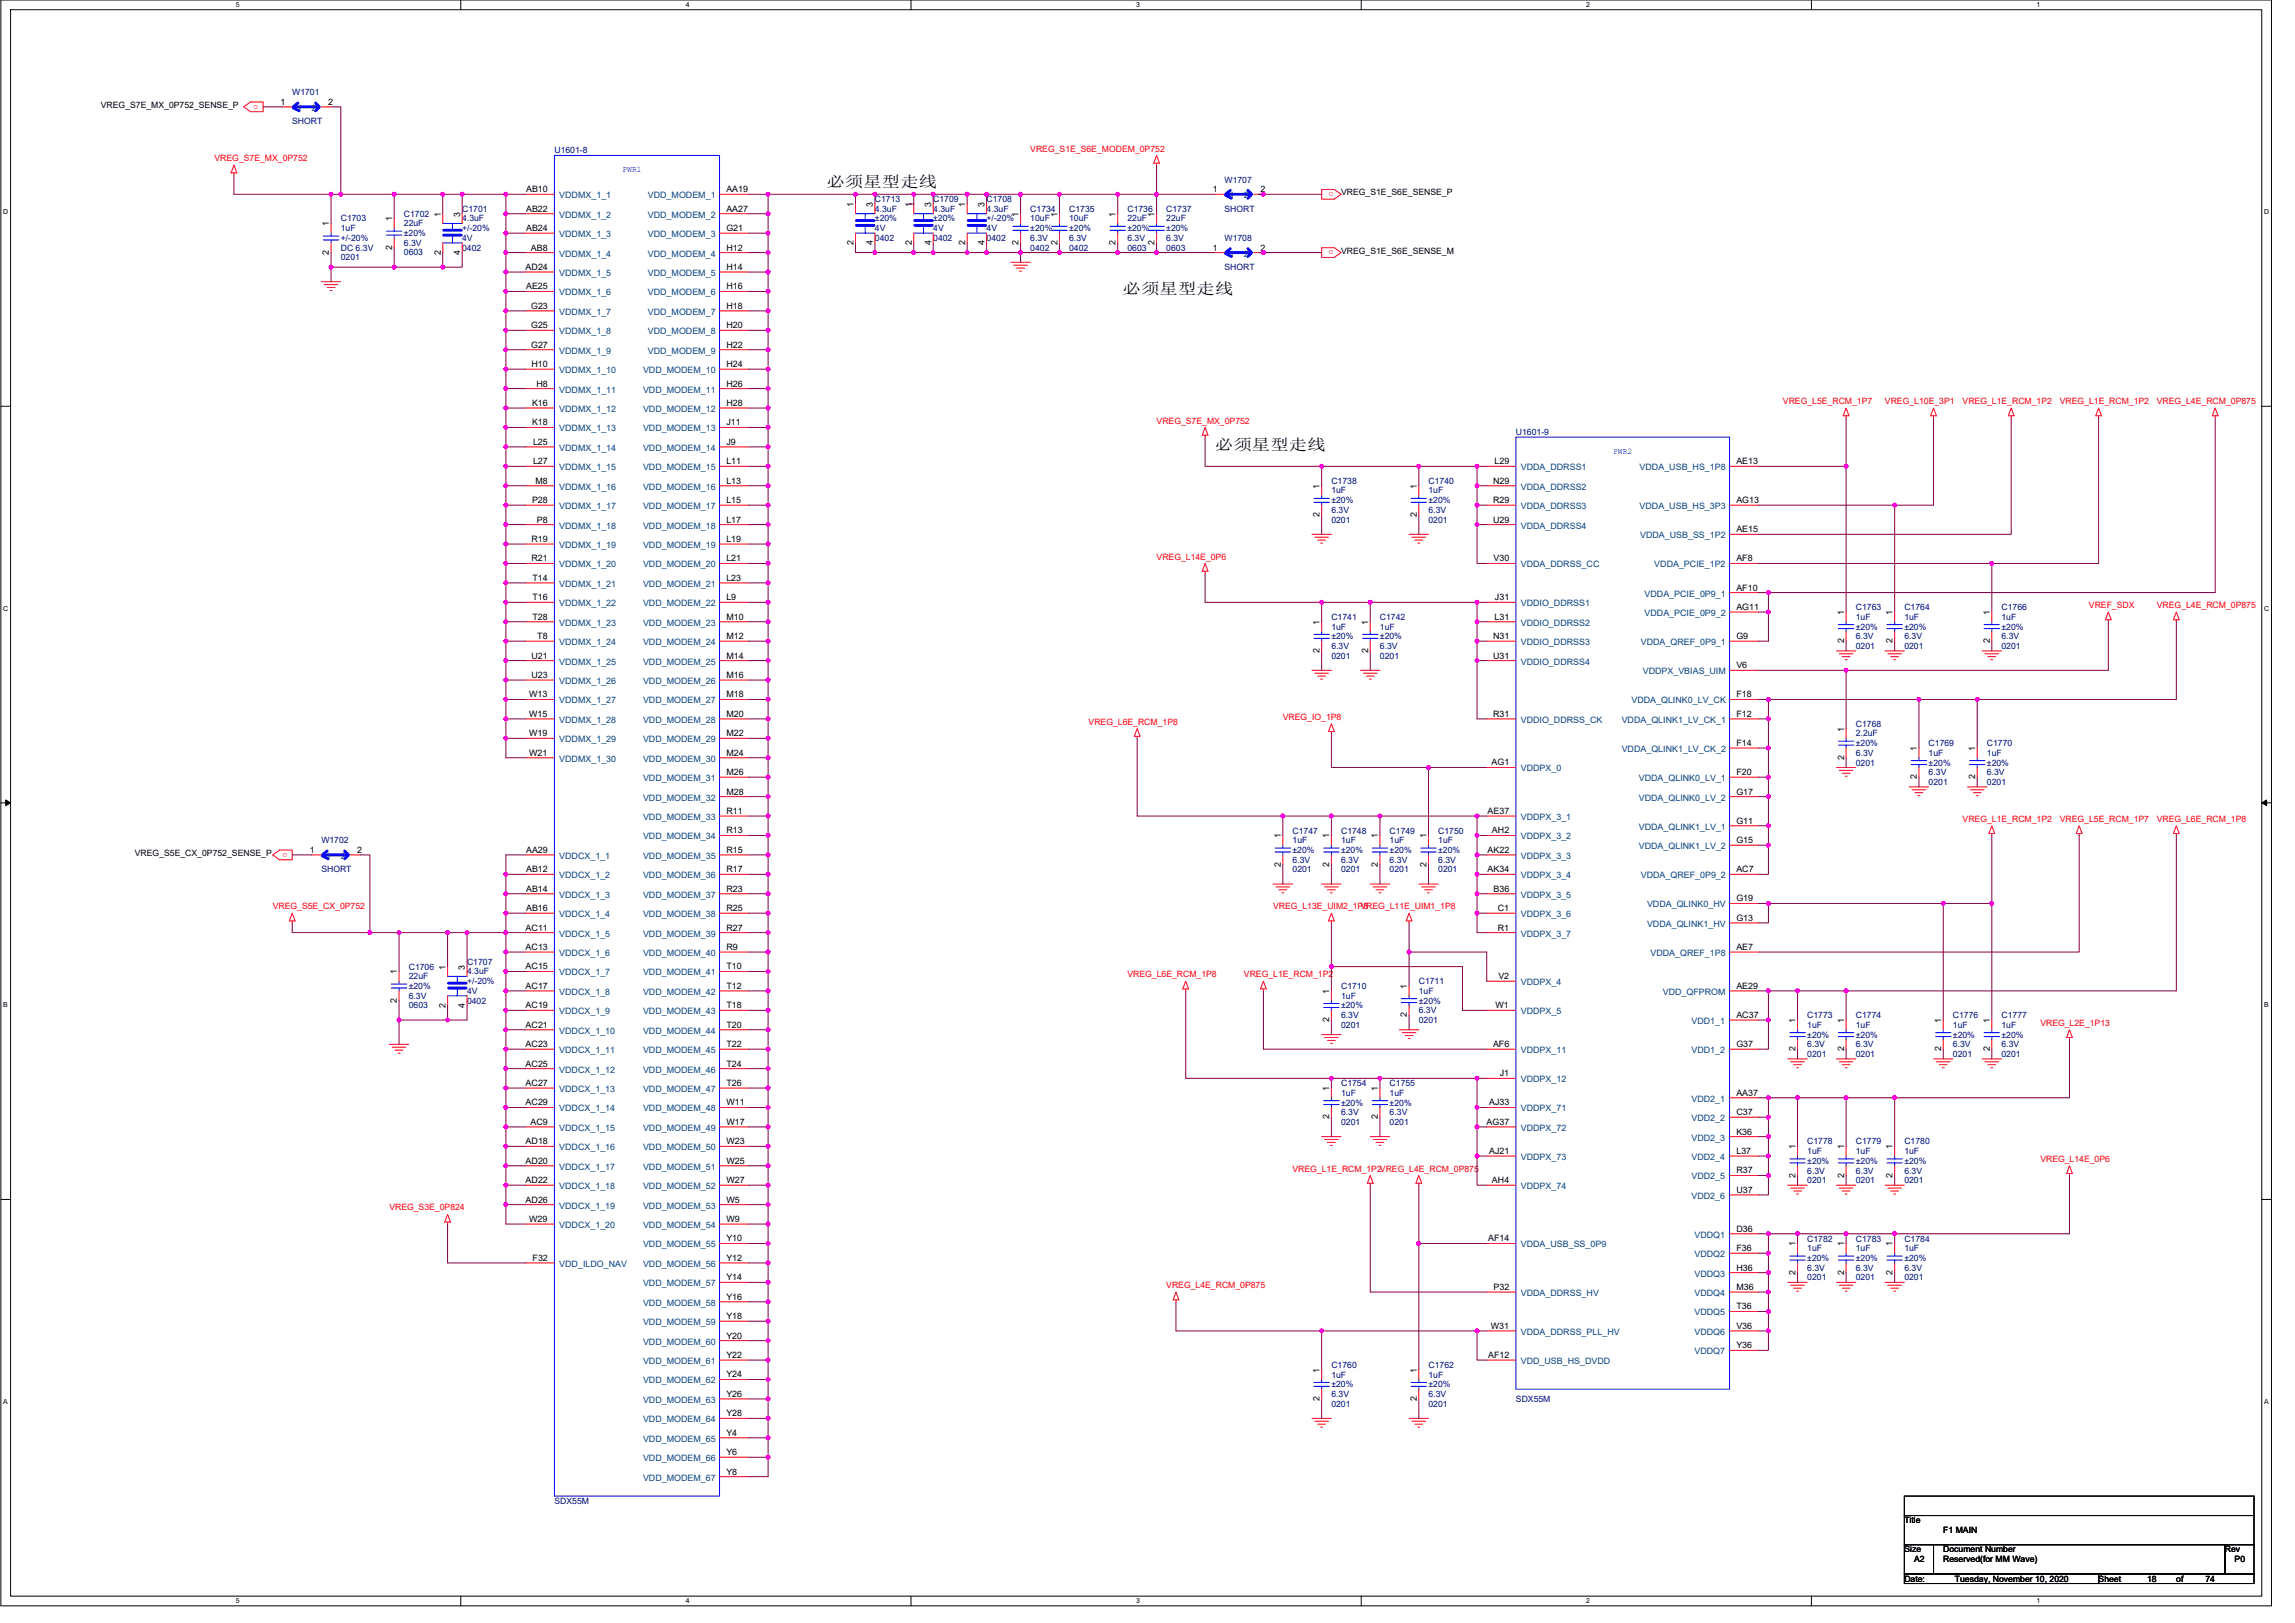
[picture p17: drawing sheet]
<svg xmlns="http://www.w3.org/2000/svg" width="420mm" height="297mm" viewBox="0 0 420 297" stroke-linecap="round" stroke-linejoin="round" font-family="sans-serif">
<defs><g id="words">
<g font-size="2.8">
<text x="151.3" y="34.3">必须星型走线</text>
<text x="205.5" y="53.8">必须星型走线</text>
<text x="222.4" y="82.3">必须星型走线</text>
</g>
<g font-size="1.6" fill="#000080">
<text x="53.5" y="17.4">W1701</text>
<text x="53.5" y="22.8">SHORT</text>
<text x="101.5" y="28.1">U1601-8</text>
<text x="224.2" y="33.4">W1707</text>
<text x="62.4" y="40.5">C1703</text>
<text x="73.9" y="39.6">C1702</text>
<text x="73.9" y="41.4">22uF</text>
<text x="84.6" y="38.8">C1701</text>
<text x="84.6" y="40.5">4.3uF</text>
<text x="160.2" y="37">C1713</text>
<text x="160.2" y="38.8">4.3uF</text>
<text x="160.2" y="40.5">±20%</text>
<text x="170.8" y="37">C1709</text>
<text x="170.8" y="38.8">4.3uF</text>
<text x="170.8" y="40.5">±20%</text>
<text x="180.6" y="37">C1708</text>
<text x="180.6" y="38.8">4.3uF</text>
<text x="180.6" y="40.5">+/-20%</text>
<text x="188.6" y="38.8">C1734</text>
<text x="188.6" y="40.5">10uF</text>
<text x="195.7" y="38.8">C1735</text>
<text x="195.7" y="40.5">10uF</text>
<text x="206.4" y="38.8">C1736</text>
<text x="206.4" y="40.5">22uF</text>
<text x="213.5" y="38.8">C1737</text>
<text x="213.5" y="40.5">22uF</text>
<text x="224.2" y="38.8">SHORT</text>
<text x="62.4" y="42.3">1uF</text>
<text x="62.4" y="47.6">0201</text>
<text x="62.4" y="45.9">DC 6.3V</text>
<text x="62.4" y="44.1">+/-20%</text>
<text x="73.9" y="46.8">0603</text>
<text x="73.9" y="45">6.3V</text>
<text x="73.9" y="43.2">±20%</text>
<text x="84.6" y="45.9">0402</text>
<text x="84.6" y="44.1">4V</text>
<text x="84.6" y="42.3">+/-20%</text>
<text x="160.2" y="44.1">0402</text>
<text x="160.2" y="42.3">4V</text>
<text x="170.8" y="44.1">0402</text>
<text x="170.8" y="42.3">4V</text>
<text x="180.6" y="44.1">0402</text>
<text x="180.6" y="42.3">4V</text>
<text x="188.6" y="45.9">0402</text>
<text x="188.6" y="44.1">6.3V</text>
<text x="188.6" y="42.3">±20%</text>
<text x="195.7" y="45.9">0402</text>
<text x="195.7" y="44.1">6.3V</text>
<text x="195.7" y="42.3">±20%</text>
<text x="206.4" y="45.9">0603</text>
<text x="206.4" y="44.1">6.3V</text>
<text x="206.4" y="42.3">±20%</text>
<text x="213.5" y="45.9">0603</text>
<text x="213.5" y="44.1">6.3V</text>
<text x="213.5" y="42.3">±20%</text>
<text x="224.2" y="44.1">W1708</text>
<text x="224.2" y="49.4">SHORT</text>
<text x="277.5" y="79.7">U1601-9</text>
<text x="243.7" y="88.5">C1738</text>
<text x="261.5" y="88.5">C1740</text>
<text x="243.7" y="90.3">1uF</text>
<text x="243.7" y="95.7">0201</text>
<text x="243.7" y="93.9">6.3V</text>
<text x="243.7" y="92.1">±20%</text>
<text x="261.5" y="90.3">1uF</text>
<text x="261.5" y="95.7">0201</text>
<text x="261.5" y="93.9">6.3V</text>
<text x="261.5" y="92.1">±20%</text>
<text x="243.7" y="113.4">C1741</text>
<text x="252.6" y="113.4">C1742</text>
<text x="339.8" y="111.7">C1763</text>
<text x="339.8" y="113.4">1uF</text>
<text x="348.6" y="111.7">C1764</text>
<text x="348.6" y="113.4">1uF</text>
<text x="366.4" y="111.7">C1766</text>
<text x="366.4" y="113.4">1uF</text>
<text x="243.7" y="115.2">1uF</text>
<text x="243.7" y="118.8">6.3V</text>
<text x="243.7" y="117">±20%</text>
<text x="252.6" y="115.2">1uF</text>
<text x="252.6" y="118.8">6.3V</text>
<text x="252.6" y="117">±20%</text>
<text x="339.8" y="118.8">0201</text>
<text x="339.8" y="117">6.3V</text>
<text x="339.8" y="115.2">±20%</text>
<text x="348.6" y="118.8">0201</text>
<text x="348.6" y="117">6.3V</text>
<text x="348.6" y="115.2">±20%</text>
<text x="366.4" y="118.8">0201</text>
<text x="366.4" y="117">6.3V</text>
<text x="366.4" y="115.2">±20%</text>
<text x="243.7" y="120.5">0201</text>
<text x="252.6" y="120.5">0201</text>
<text x="339.8" y="133">C1768</text>
<text x="339.8" y="134.8">2.2uF</text>
<text x="339.8" y="136.5">±20%</text>
<text x="353.1" y="136.5">C1769</text>
<text x="363.8" y="136.5">C1770</text>
<text x="339.8" y="140.1">0201</text>
<text x="339.8" y="138.3">6.3V</text>
<text x="353.1" y="138.3">1uF</text>
<text x="353.1" y="143.7">0201</text>
<text x="353.1" y="141.9">6.3V</text>
<text x="353.1" y="140.1">±20%</text>
<text x="363.8" y="138.3">1uF</text>
<text x="363.8" y="143.7">0201</text>
<text x="363.8" y="141.9">6.3V</text>
<text x="363.8" y="140.1">±20%</text>
<text x="58.8" y="154.3">W1702</text>
<text x="236.6" y="152.5">C1747</text>
<text x="236.6" y="154.3">1uF</text>
<text x="245.5" y="152.5">C1748</text>
<text x="245.5" y="154.3">1uF</text>
<text x="254.4" y="152.5">C1749</text>
<text x="254.4" y="154.3">1uF</text>
<text x="263.3" y="152.5">C1750</text>
<text x="263.3" y="154.3">1uF</text>
<text x="58.8" y="159.7">SHORT</text>
<text x="236.6" y="159.7">0201</text>
<text x="236.6" y="157.9">6.3V</text>
<text x="236.6" y="156.1">±20%</text>
<text x="245.5" y="159.7">0201</text>
<text x="245.5" y="157.9">6.3V</text>
<text x="245.5" y="156.1">±20%</text>
<text x="254.4" y="159.7">0201</text>
<text x="254.4" y="157.9">6.3V</text>
<text x="254.4" y="156.1">±20%</text>
<text x="263.3" y="159.7">0201</text>
<text x="263.3" y="157.9">6.3V</text>
<text x="263.3" y="156.1">±20%</text>
<text x="74.8" y="177.4">C1706</text>
<text x="74.8" y="179.2">22uF</text>
<text x="85.5" y="176.6">C1707</text>
<text x="85.5" y="178.3">4.3uF</text>
<text x="74.8" y="184.6">0603</text>
<text x="74.8" y="182.8">6.3V</text>
<text x="74.8" y="181">±20%</text>
<text x="85.5" y="183.7">0402</text>
<text x="85.5" y="181.9">4V</text>
<text x="85.5" y="180.1">+/-20%</text>
<text x="245.5" y="181">C1710</text>
<text x="245.5" y="182.8">1uF</text>
<text x="245.5" y="184.6">±20%</text>
<text x="259.7" y="180.1">C1711</text>
<text x="259.7" y="181.9">1uF</text>
<text x="259.7" y="185.4">6.3V</text>
<text x="259.7" y="183.7">±20%</text>
<text x="245.5" y="188.1">0201</text>
<text x="245.5" y="186.3">6.3V</text>
<text x="259.7" y="187.2">0201</text>
<text x="330.9" y="186.3">C1773</text>
<text x="330.9" y="188.1">1uF</text>
<text x="330.9" y="191.7">6.3V</text>
<text x="330.9" y="189.9">±20%</text>
<text x="339.8" y="186.3">C1774</text>
<text x="339.8" y="188.1">1uF</text>
<text x="339.8" y="191.7">6.3V</text>
<text x="339.8" y="189.9">±20%</text>
<text x="357.5" y="186.3">C1776</text>
<text x="357.5" y="188.1">1uF</text>
<text x="357.5" y="191.7">6.3V</text>
<text x="357.5" y="189.9">±20%</text>
<text x="366.4" y="186.3">C1777</text>
<text x="366.4" y="188.1">1uF</text>
<text x="366.4" y="191.7">6.3V</text>
<text x="366.4" y="189.9">±20%</text>
<text x="330.9" y="193.4">0201</text>
<text x="339.8" y="193.4">0201</text>
<text x="357.5" y="193.4">0201</text>
<text x="366.4" y="193.4">0201</text>
<text x="245.5" y="198.8">C1754</text>
<text x="245.5" y="200.6">1uF</text>
<text x="245.5" y="202.3">±20%</text>
<text x="254.4" y="198.8">C1755</text>
<text x="254.4" y="200.6">1uF</text>
<text x="254.4" y="202.3">±20%</text>
<text x="245.5" y="205.9">0201</text>
<text x="245.5" y="204.1">6.3V</text>
<text x="254.4" y="205.9">0201</text>
<text x="254.4" y="204.1">6.3V</text>
<text x="330.9" y="209.4">C1778</text>
<text x="339.8" y="209.4">C1779</text>
<text x="348.6" y="209.4">C1780</text>
<text x="330.9" y="211.2">1uF</text>
<text x="330.9" y="214.8">6.3V</text>
<text x="330.9" y="213">±20%</text>
<text x="339.8" y="211.2">1uF</text>
<text x="339.8" y="214.8">6.3V</text>
<text x="339.8" y="213">±20%</text>
<text x="348.6" y="211.2">1uF</text>
<text x="348.6" y="214.8">6.3V</text>
<text x="348.6" y="213">±20%</text>
<text x="330.9" y="216.6">0201</text>
<text x="339.8" y="216.6">0201</text>
<text x="348.6" y="216.6">0201</text>
<text x="330.9" y="227.2">C1782</text>
<text x="339.8" y="227.2">C1783</text>
<text x="348.6" y="227.2">C1784</text>
<text x="330.9" y="229">1uF</text>
<text x="330.9" y="232.6">6.3V</text>
<text x="330.9" y="230.8">±20%</text>
<text x="339.8" y="229">1uF</text>
<text x="339.8" y="232.6">6.3V</text>
<text x="339.8" y="230.8">±20%</text>
<text x="348.6" y="229">1uF</text>
<text x="348.6" y="232.6">6.3V</text>
<text x="348.6" y="230.8">±20%</text>
<text x="330.9" y="234.3">0201</text>
<text x="339.8" y="234.3">0201</text>
<text x="348.6" y="234.3">0201</text>
<text x="243.7" y="250.3">C1760</text>
<text x="261.5" y="250.3">C1762</text>
<text x="243.7" y="252.1">1uF</text>
<text x="243.7" y="257.5">0201</text>
<text x="243.7" y="255.7">6.3V</text>
<text x="243.7" y="253.9">±20%</text>
<text x="261.5" y="252.1">1uF</text>
<text x="261.5" y="257.5">0201</text>
<text x="261.5" y="255.7">6.3V</text>
<text x="261.5" y="253.9">±20%</text>
<text x="277.5" y="256.6">SDX55M</text>
<text x="101.5" y="275.2">SDX55M</text>
</g>
<g font-size="1.6">
<text x="18.5" y="19.7">VREG_S7E_MX_0P752_SENSE_P</text>
<text x="51.4" y="19.2">1</text>
<text x="60.1" y="19.2">2</text>
<text x="96.3" y="35.2">AB10</text>
<text x="133" y="35.2">AA19</text>
<text x="222" y="35.2">1</text>
<text x="230.8" y="35.2">2</text>
<text x="245.5" y="35.7">VREG_S1E_S6E_SENSE_P</text>
<text x="60.2" y="41.4" transform="rotate(-90 60.2 41.4)">1</text>
<text x="71.8" y="40.5" transform="rotate(-90 71.8 40.5)">1</text>
<text x="80.7" y="39.6" transform="rotate(-90 80.7 39.6)">1</text>
<text x="84.2" y="39.6" transform="rotate(-90 84.2 39.6)">3</text>
<text x="96.3" y="38.7">AB22</text>
<text x="133" y="38.7">AA27</text>
<text x="156.2" y="37.9" transform="rotate(-90 156.2 37.9)">1</text>
<text x="159.8" y="37.9" transform="rotate(-90 159.8 37.9)">3</text>
<text x="166.9" y="37.9" transform="rotate(-90 166.9 37.9)">1</text>
<text x="170.5" y="37.9" transform="rotate(-90 170.5 37.9)">3</text>
<text x="176.7" y="37.9" transform="rotate(-90 176.7 37.9)">1</text>
<text x="180.2" y="37.9" transform="rotate(-90 180.2 37.9)">3</text>
<text x="186.5" y="39.6" transform="rotate(-90 186.5 39.6)">1</text>
<text x="193.6" y="39.6" transform="rotate(-90 193.6 39.6)">1</text>
<text x="204.2" y="39.6" transform="rotate(-90 204.2 39.6)">1</text>
<text x="211.4" y="39.6" transform="rotate(-90 211.4 39.6)">1</text>
<text x="60.2" y="46.6" transform="rotate(-90 60.2 46.6)">2</text>
<text x="71.8" y="45.7" transform="rotate(-90 71.8 45.7)">2</text>
<text x="80.7" y="46.6" transform="rotate(-90 80.7 46.6)">2</text>
<text x="84.2" y="46.6" transform="rotate(-90 84.2 46.6)">4</text>
<text x="96.3" y="42.3">AB24</text>
<text x="97.2" y="45.8">AB8</text>
<text x="133" y="42.3">G21</text>
<text x="133" y="45.8">H12</text>
<text x="156.2" y="44.8" transform="rotate(-90 156.2 44.8)">2</text>
<text x="159.8" y="44.8" transform="rotate(-90 159.8 44.8)">4</text>
<text x="166.9" y="44.8" transform="rotate(-90 166.9 44.8)">2</text>
<text x="170.5" y="44.8" transform="rotate(-90 170.5 44.8)">4</text>
<text x="176.7" y="44.8" transform="rotate(-90 176.7 44.8)">2</text>
<text x="180.2" y="44.8" transform="rotate(-90 180.2 44.8)">4</text>
<text x="186.5" y="44.8" transform="rotate(-90 186.5 44.8)">2</text>
<text x="193.6" y="44.8" transform="rotate(-90 193.6 44.8)">2</text>
<text x="204.2" y="44.8" transform="rotate(-90 204.2 44.8)">2</text>
<text x="211.4" y="44.8" transform="rotate(-90 211.4 44.8)">2</text>
<text x="222" y="45.8">1</text>
<text x="230.8" y="45.8">2</text>
<text x="245.5" y="46.4">VREG_S1E_S6E_SENSE_M</text>
<text x="96.2" y="49.4">AD24</text>
<text x="96.3" y="53">AE25</text>
<text x="133" y="49.4">H14</text>
<text x="133" y="53">H16</text>
<text x="97.2" y="56.5">G23</text>
<text x="133" y="56.5">H18</text>
<text x="97.2" y="60.1">G25</text>
<text x="97.2" y="63.6">G27</text>
<text x="133" y="60.1">H20</text>
<text x="133" y="63.6">H22</text>
<text x="97.3" y="67.2">H10</text>
<text x="98.2" y="70.7">H8</text>
<text x="133" y="67.2">H24</text>
<text x="133" y="70.7">H26</text>
<text x="97.4" y="74.3">K16</text>
<text x="97.4" y="77.9">K18</text>
<text x="133" y="74.3">H28</text>
<text x="133" y="77.9">J11</text>
<text x="97.6" y="81.4">L25</text>
<text x="133" y="81.4">J9</text>
<text x="97.6" y="85">L27</text>
<text x="98" y="88.5">M8</text>
<text x="133" y="85">L11</text>
<text x="133" y="88.5">L13</text>
<text x="241.6" y="89.4" transform="rotate(-90 241.6 89.4)">1</text>
<text x="259.4" y="89.4" transform="rotate(-90 259.4 89.4)">1</text>
<text x="273.3" y="88.5">N29</text>
<text x="273.6" y="85">L29</text>
<text x="317.9" y="85">AE13</text>
<text x="97.4" y="92.1">P28</text>
<text x="98.3" y="95.6">P8</text>
<text x="133" y="92.1">L15</text>
<text x="133" y="95.6">L17</text>
<text x="241.6" y="94.6" transform="rotate(-90 241.6 94.6)">2</text>
<text x="259.4" y="94.6" transform="rotate(-90 259.4 94.6)">2</text>
<text x="273.3" y="92.1">R29</text>
<text x="273.3" y="95.6">U29</text>
<text x="317.9" y="92.1">AG13</text>
<text x="97.3" y="99.2">R19</text>
<text x="133" y="99.2">L19</text>
<text x="317.9" y="97.4">AE15</text>
<text x="97.3" y="102.7">R21</text>
<text x="97.5" y="106.3">T14</text>
<text x="133" y="102.7">L21</text>
<text x="133" y="106.3">L23</text>
<text x="273.4" y="102.7">V30</text>
<text x="317.9" y="102.7">AF8</text>
<text x="97.5" y="109.9">T16</text>
<text x="97.5" y="113.4">T28</text>
<text x="133" y="109.9">L9</text>
<text x="133" y="113.4">M10</text>
<text x="273.6" y="113.4">L31</text>
<text x="273.7" y="109.9">J31</text>
<text x="317.9" y="108.1">AF10</text>
<text x="317.9" y="111.6">AG11</text>
<text x="337.6" y="112.5" transform="rotate(-90 337.6 112.5)">1</text>
<text x="346.5" y="112.5" transform="rotate(-90 346.5 112.5)">1</text>
<text x="364.3" y="112.5" transform="rotate(-90 364.3 112.5)">1</text>
<text x="98.4" y="117">T8</text>
<text x="133" y="117">M12</text>
<text x="241.6" y="119.5" transform="rotate(-90 241.6 119.5)">2</text>
<text x="241.6" y="114.3" transform="rotate(-90 241.6 114.3)">1</text>
<text x="250.5" y="119.5" transform="rotate(-90 250.5 119.5)">2</text>
<text x="250.5" y="114.3" transform="rotate(-90 250.5 114.3)">1</text>
<text x="273.3" y="117">N31</text>
<text x="317.9" y="117">G9</text>
<text x="337.6" y="117.7" transform="rotate(-90 337.6 117.7)">2</text>
<text x="346.5" y="117.7" transform="rotate(-90 346.5 117.7)">2</text>
<text x="364.3" y="117.7" transform="rotate(-90 364.3 117.7)">2</text>
<text x="97.3" y="120.5">U21</text>
<text x="97.3" y="124.1">U23</text>
<text x="133" y="120.5">M14</text>
<text x="133" y="124.1">M16</text>
<text x="273.3" y="120.5">U31</text>
<text x="317.9" y="122.3">V6</text>
<text x="96.9" y="127.6">W13</text>
<text x="96.9" y="131.2">W15</text>
<text x="133" y="127.6">M18</text>
<text x="133" y="131.2">M20</text>
<text x="273.3" y="131.2">R31</text>
<text x="317.9" y="127.6">F18</text>
<text x="317.9" y="131.2">F12</text>
<text x="96.9" y="134.7">W19</text>
<text x="133" y="134.7">M22</text>
<text x="317.9" y="136.5">F14</text>
<text x="337.6" y="133.9" transform="rotate(-90 337.6 133.9)">1</text>
<text x="350.9" y="137.4" transform="rotate(-90 350.9 137.4)">1</text>
<text x="361.6" y="137.4" transform="rotate(-90 361.6 137.4)">1</text>
<text x="96.9" y="138.3">W21</text>
<text x="133" y="138.3">M24</text>
<text x="133" y="141.9">M26</text>
<text x="273.1" y="140.1">AG1</text>
<text x="317.9" y="141.9">F20</text>
<text x="337.6" y="139.1" transform="rotate(-90 337.6 139.1)">2</text>
<text x="350.9" y="142.6" transform="rotate(-90 350.9 142.6)">2</text>
<text x="361.6" y="142.6" transform="rotate(-90 361.6 142.6)">2</text>
<text x="133" y="145.4">M28</text>
<text x="133" y="149">R11</text>
<text x="272.3" y="149">AE37</text>
<text x="317.9" y="145.4">G17</text>
<text x="133" y="152.5">R13</text>
<text x="234.5" y="153.4" transform="rotate(-90 234.5 153.4)">1</text>
<text x="243.4" y="153.4" transform="rotate(-90 243.4 153.4)">1</text>
<text x="252.3" y="153.4" transform="rotate(-90 252.3 153.4)">1</text>
<text x="261.1" y="153.4" transform="rotate(-90 261.1 153.4)">1</text>
<text x="273.1" y="152.5">AH2</text>
<text x="317.9" y="150.7">G11</text>
<text x="317.9" y="154.3">G15</text>
<text x="24.7" y="156.6">VREG_S5E_CX_0P752_SENSE_P</text>
<text x="56.7" y="156.1">1</text>
<text x="65.4" y="156.1">2</text>
<text x="96.3" y="156.1">AA29</text>
<text x="96.3" y="159.6">AB12</text>
<text x="133" y="156.1">R15</text>
<text x="133" y="159.6">R17</text>
<text x="234.5" y="158.6" transform="rotate(-90 234.5 158.6)">2</text>
<text x="243.4" y="158.6" transform="rotate(-90 243.4 158.6)">2</text>
<text x="252.3" y="158.6" transform="rotate(-90 252.3 158.6)">2</text>
<text x="261.1" y="158.6" transform="rotate(-90 261.1 158.6)">2</text>
<text x="272.3" y="156.1">AK22</text>
<text x="272.3" y="159.6">AK34</text>
<text x="317.9" y="159.6">AC7</text>
<text x="96.3" y="163.2">AB14</text>
<text x="96.3" y="166.8">AB16</text>
<text x="133" y="163.2">R23</text>
<text x="133" y="166.8">R25</text>
<text x="273.4" y="163.2">B36</text>
<text x="274.2" y="166.8">C1</text>
<text x="317.9" y="165">G19</text>
<text x="96.2" y="170.3">AC11</text>
<text x="96.2" y="173.9">AC13</text>
<text x="133" y="170.3">R27</text>
<text x="133" y="173.9">R9</text>
<text x="274.2" y="170.3">R1</text>
<text x="317.9" y="173.9">AE7</text>
<text x="317.9" y="168.5">G13</text>
<text x="72.7" y="178.3" transform="rotate(-90 72.7 178.3)">1</text>
<text x="81.6" y="177.4" transform="rotate(-90 81.6 177.4)">1</text>
<text x="85.1" y="177.4" transform="rotate(-90 85.1 177.4)">3</text>
<text x="96.2" y="177.4">AC15</text>
<text x="133" y="177.4">T10</text>
<text x="274.3" y="179.2">V2</text>
<text x="72.7" y="183.5" transform="rotate(-90 72.7 183.5)">2</text>
<text x="81.6" y="184.4" transform="rotate(-90 81.6 184.4)">2</text>
<text x="85.1" y="184.4" transform="rotate(-90 85.1 184.4)">4</text>
<text x="96.2" y="181">AC17</text>
<text x="96.2" y="184.5">AC19</text>
<text x="133" y="181">T12</text>
<text x="133" y="184.5">T18</text>
<text x="243.4" y="181.9" transform="rotate(-90 243.4 181.9)">1</text>
<text x="257.6" y="181" transform="rotate(-90 257.6 181)">1</text>
<text x="273.8" y="184.5">W1</text>
<text x="317.9" y="181">AE29</text>
<text x="96.2" y="188.1">AC21</text>
<text x="96.2" y="191.6">AC23</text>
<text x="133" y="188.1">T20</text>
<text x="133" y="191.6">T22</text>
<text x="243.4" y="187.1" transform="rotate(-90 243.4 187.1)">2</text>
<text x="257.6" y="186.2" transform="rotate(-90 257.6 186.2)">2</text>
<text x="273.3" y="191.6">AF6</text>
<text x="317.9" y="191.6">G37</text>
<text x="317.9" y="186.3">AC37</text>
<text x="328.7" y="187.2" transform="rotate(-90 328.7 187.2)">1</text>
<text x="337.6" y="187.2" transform="rotate(-90 337.6 187.2)">1</text>
<text x="355.4" y="187.2" transform="rotate(-90 355.4 187.2)">1</text>
<text x="364.3" y="187.2" transform="rotate(-90 364.3 187.2)">1</text>
<text x="96.2" y="195.2">AC25</text>
<text x="133" y="195.2">T24</text>
<text x="274.6" y="197">J1</text>
<text x="328.7" y="192.4" transform="rotate(-90 328.7 192.4)">2</text>
<text x="337.6" y="192.4" transform="rotate(-90 337.6 192.4)">2</text>
<text x="355.4" y="192.4" transform="rotate(-90 355.4 192.4)">2</text>
<text x="364.3" y="192.4" transform="rotate(-90 364.3 192.4)">2</text>
<text x="96.2" y="198.8">AC27</text>
<text x="96.2" y="202.3">AC29</text>
<text x="133" y="198.8">T26</text>
<text x="133" y="202.3">W11</text>
<text x="243.4" y="199.7" transform="rotate(-90 243.4 199.7)">1</text>
<text x="252.3" y="199.7" transform="rotate(-90 252.3 199.7)">1</text>
<text x="272.6" y="202.3">AJ33</text>
<text x="317.9" y="200.5">AA37</text>
<text x="96.2" y="209.4">AD18</text>
<text x="97.1" y="205.9">AC9</text>
<text x="133" y="205.9">W17</text>
<text x="133" y="209.4">W23</text>
<text x="243.4" y="204.9" transform="rotate(-90 243.4 204.9)">2</text>
<text x="252.3" y="204.9" transform="rotate(-90 252.3 204.9)">2</text>
<text x="272.2" y="205.9">AG37</text>
<text x="317.9" y="204.1">C37</text>
<text x="317.9" y="207.6">K36</text>
<text x="96.2" y="213">AD20</text>
<text x="133" y="213">W25</text>
<text x="272.6" y="211.2">AJ21</text>
<text x="317.9" y="211.2">L37</text>
<text x="317.9" y="214.8">R37</text>
<text x="328.7" y="215.5" transform="rotate(-90 328.7 215.5)">2</text>
<text x="328.7" y="210.3" transform="rotate(-90 328.7 210.3)">1</text>
<text x="337.6" y="215.5" transform="rotate(-90 337.6 215.5)">2</text>
<text x="337.6" y="210.3" transform="rotate(-90 337.6 210.3)">1</text>
<text x="346.5" y="215.5" transform="rotate(-90 346.5 215.5)">2</text>
<text x="346.5" y="210.3" transform="rotate(-90 346.5 210.3)">1</text>
<text x="96.2" y="216.5">AD22</text>
<text x="96.2" y="220.1">AD26</text>
<text x="133" y="216.5">W27</text>
<text x="133" y="220.1">W5</text>
<text x="273.1" y="216.5">AH4</text>
<text x="317.9" y="218.3">U37</text>
<text x="96.9" y="223.6">W29</text>
<text x="133" y="223.6">W9</text>
<text x="133" y="227.2">Y10</text>
<text x="272.4" y="227.2">AF14</text>
<text x="317.9" y="225.4">D36</text>
<text x="97.5" y="230.8">F32</text>
<text x="133" y="230.8">Y12</text>
<text x="317.9" y="232.5">H36</text>
<text x="317.9" y="229">F36</text>
<text x="328.7" y="233.3" transform="rotate(-90 328.7 233.3)">2</text>
<text x="328.7" y="228.1" transform="rotate(-90 328.7 228.1)">1</text>
<text x="337.6" y="233.3" transform="rotate(-90 337.6 233.3)">2</text>
<text x="337.6" y="228.1" transform="rotate(-90 337.6 228.1)">1</text>
<text x="346.5" y="233.3" transform="rotate(-90 346.5 233.3)">2</text>
<text x="346.5" y="228.1" transform="rotate(-90 346.5 228.1)">1</text>
<text x="133" y="234.3">Y14</text>
<text x="133" y="237.9">Y16</text>
<text x="273.4" y="236.1">P32</text>
<text x="317.9" y="236.1">M36</text>
<text x="317.9" y="239.6">T36</text>
<text x="133" y="241.4">Y18</text>
<text x="133" y="245">Y20</text>
<text x="272.9" y="243.2">W31</text>
<text x="317.9" y="243.2">V36</text>
<text x="133" y="248.5">Y22</text>
<text x="241.6" y="251.2" transform="rotate(-90 241.6 251.2)">1</text>
<text x="259.4" y="251.2" transform="rotate(-90 259.4 251.2)">1</text>
<text x="272.4" y="248.5">AF12</text>
<text x="317.9" y="246.8">Y36</text>
<text x="133" y="252.1">Y24</text>
<text x="133" y="255.7">Y26</text>
<text x="241.6" y="256.4" transform="rotate(-90 241.6 256.4)">2</text>
<text x="259.4" y="256.4" transform="rotate(-90 259.4 256.4)">2</text>
<text x="133" y="259.2">Y28</text>
<text x="133" y="262.8">Y4</text>
<text x="133" y="266.3">Y6</text>
<text x="133" y="269.9">Y8</text>
<text x="348.6" y="278.8">Title</text>
<text x="355.8" y="280.6">F1 MAIN</text>
<text x="348.6" y="284.1">Size</text>
<text x="350.4" y="285.9">A2</text>
<text x="355.8" y="284.1">Document Number</text>
<text x="355.8" y="285.9">Reserved(for MM Wave)</text>
<text x="407.3" y="284.1">Rev</text>
<text x="409.1" y="285.9">P0</text>
<text x="348.6" y="289.5">Date:</text>
<text x="357.9" y="289.5">Tuesday, November 10, 2020</text>
<text x="384.2" y="289.5">Sheet</text>
<text x="393.1" y="289.5">18</text>
<text x="398.4" y="289.5">of</text>
<text x="403.8" y="289.5">74</text>
</g>
<g font-size="1.6" fill="#f00">
<text x="47.3" y="19.1" transform="rotate(180 47.3 19.1)">o</text>
<text x="39.3" y="29.5">VREG_S7E_MX_0P752</text>
<text x="188.6" y="27.7">VREG_S1E_S6E_MODEM_0P752</text>
<text x="244.1" y="35.1" transform="rotate(180 244.1 35.1)">o</text>
<text x="244.1" y="45.8" transform="rotate(180 244.1 45.8)">o</text>
<text x="211.7" y="77.5">VREG_S7E_MX_0P752</text>
<text x="326.4" y="74">VREG_L5E_RCM_1P7</text>
<text x="345.1" y="74">VREG_L10E_3P1</text>
<text x="359.3" y="74">VREG_L1E_RCM_1P2</text>
<text x="377.1" y="74">VREG_L1E_RCM_1P2</text>
<text x="394.9" y="74">VREG_L4E_RCM_0P875</text>
<text x="211.7" y="102.4">VREG_L14E_0P6</text>
<text x="382.4" y="111.3">VREF_SDX</text>
<text x="394.9" y="111.3">VREG_L4E_RCM_0P875</text>
<text x="234.9" y="131.7">VREG_IO_1P8</text>
<text x="199.3" y="132.6">VREG_L6E_RCM_1P8</text>
<text x="359.3" y="150.4">VREG_L1E_RCM_1P2</text>
<text x="377.1" y="150.4">VREG_L5E_RCM_1P7</text>
<text x="394.9" y="150.4">VREG_L6E_RCM_1P8</text>
<text x="52.6" y="156" transform="rotate(180 52.6 156)">o</text>
<text x="49.9" y="166.4">VREG_S5E_CX_0P752</text>
<text x="233.1" y="166.4">VREG_L13E_UIM2_1P8</text>
<text x="249.1" y="166.4">VREG_L11E_UIM1_1P8</text>
<text x="206.4" y="178.9">VREG_L6E_RCM_1P8</text>
<text x="227.7" y="178.9">VREG_L1E_RCM_1P2</text>
<text x="373.5" y="187.7">VREG_L2E_1P13</text>
<text x="236.6" y="214.4">VREG_L1E_RCM_1P2VREG_L4E_RCM_0P875</text>
<text x="373.5" y="212.6">VREG_L14E_0P6</text>
<text x="71.3" y="221.5">VREG_S3E_0P824</text>
<text x="213.5" y="235.8">VREG_L4E_RCM_0P875</text>
</g>
<g font-size="1.6" fill="#004080">
<text x="54.4" y="20.3">1</text>
<text x="57.1" y="20.3">2</text>
<text x="102.4" y="36.3">VDDMX_1_1</text>
<text x="102.4" y="39.8">VDDMX_1_2</text>
<text x="118.6" y="36.3">VDD_MODEM_1</text>
<text x="118.6" y="39.8">VDD_MODEM_2</text>
<text x="225.1" y="36.3">1</text>
<text x="227.7" y="36.3">2</text>
<text x="102.4" y="43.4">VDDMX_1_3</text>
<text x="102.4" y="46.9">VDDMX_1_4</text>
<text x="118.6" y="43.4">VDD_MODEM_3</text>
<text x="118.6" y="46.9">VDD_MODEM_4</text>
<text x="225.1" y="46.9">1</text>
<text x="227.7" y="46.9">2</text>
<text x="102.4" y="50.5">VDDMX_1_5</text>
<text x="118.6" y="50.5">VDD_MODEM_5</text>
<text x="102.4" y="54.1">VDDMX_1_6</text>
<text x="102.4" y="57.6">VDDMX_1_7</text>
<text x="118.6" y="54.1">VDD_MODEM_6</text>
<text x="118.6" y="57.6">VDD_MODEM_7</text>
<text x="102.4" y="61.2">VDDMX_1_8</text>
<text x="102.4" y="64.7">VDDMX_1_9</text>
<text x="118.6" y="61.2">VDD_MODEM_8</text>
<text x="118.6" y="64.7">VDD_MODEM_9</text>
<text x="102.4" y="68.3">VDDMX_1_10</text>
<text x="102.4" y="71.8">VDDMX_1_11</text>
<text x="117.7" y="68.3">VDD_MODEM_10</text>
<text x="117.7" y="71.8">VDD_MODEM_11</text>
<text x="102.4" y="75.4">VDDMX_1_12</text>
<text x="117.7" y="75.4">VDD_MODEM_12</text>
<text x="102.4" y="79">VDDMX_1_13</text>
<text x="102.4" y="82.5">VDDMX_1_14</text>
<text x="117.7" y="79">VDD_MODEM_13</text>
<text x="117.7" y="82.5">VDD_MODEM_14</text>
<text x="102.4" y="86.1">VDDMX_1_15</text>
<text x="102.4" y="89.6">VDDMX_1_16</text>
<text x="117.7" y="86.1">VDD_MODEM_15</text>
<text x="117.7" y="89.6">VDD_MODEM_16</text>
<text x="278.4" y="86.1">VDDA_DDRSS1</text>
<text x="278.4" y="89.6">VDDA_DDRSS2</text>
<text x="300.2" y="86.1">VDDA_USB_HS_1P8</text>
<text x="102.4" y="93.2">VDDMX_1_17</text>
<text x="117.7" y="93.2">VDD_MODEM_17</text>
<text x="278.4" y="93.2">VDDA_DDRSS3</text>
<text x="300.2" y="93.2">VDDA_USB_HS_3P3</text>
<text x="102.4" y="96.7">VDDMX_1_18</text>
<text x="102.4" y="100.3">VDDMX_1_19</text>
<text x="117.7" y="96.7">VDD_MODEM_18</text>
<text x="117.7" y="100.3">VDD_MODEM_19</text>
<text x="278.4" y="96.7">VDDA_DDRSS4</text>
<text x="300.3" y="98.5">VDDA_USB_SS_1P2</text>
<text x="102.4" y="103.8">VDDMX_1_20</text>
<text x="102.4" y="107.4">VDDMX_1_21</text>
<text x="117.7" y="103.8">VDD_MODEM_20</text>
<text x="117.7" y="107.4">VDD_MODEM_21</text>
<text x="278.4" y="103.8">VDDA_DDRSS_CC</text>
<text x="302.9" y="103.8">VDDA_PCIE_1P2</text>
<text x="102.4" y="111">VDDMX_1_22</text>
<text x="117.7" y="111">VDD_MODEM_22</text>
<text x="278.4" y="111">VDDIO_DDRSS1</text>
<text x="301.1" y="109.2">VDDA_PCIE_0P9_1</text>
<text x="301.1" y="112.7">VDDA_PCIE_0P9_2</text>
<text x="102.4" y="114.5">VDDMX_1_23</text>
<text x="102.4" y="118.1">VDDMX_1_24</text>
<text x="117.7" y="114.5">VDD_MODEM_23</text>
<text x="117.7" y="118.1">VDD_MODEM_24</text>
<text x="278.4" y="114.5">VDDIO_DDRSS2</text>
<text x="278.4" y="118.1">VDDIO_DDRSS3</text>
<text x="300.4" y="118.1">VDDA_QREF_0P9_1</text>
<text x="102.4" y="121.6">VDDMX_1_25</text>
<text x="102.4" y="125.2">VDDMX_1_26</text>
<text x="117.7" y="121.6">VDD_MODEM_25</text>
<text x="117.7" y="125.2">VDD_MODEM_26</text>
<text x="278.4" y="121.6">VDDIO_DDRSS4</text>
<text x="300.7" y="123.4">VDDPX_VBIAS_UIM</text>
<text x="102.4" y="128.7">VDDMX_1_27</text>
<text x="117.7" y="128.7">VDD_MODEM_27</text>
<text x="298.7" y="128.7">VDDA_QLINK0_LV_CK</text>
<text x="102.4" y="132.3">VDDMX_1_28</text>
<text x="102.4" y="135.8">VDDMX_1_29</text>
<text x="117.7" y="132.3">VDD_MODEM_28</text>
<text x="117.7" y="135.8">VDD_MODEM_29</text>
<text x="278.4" y="132.3">VDDIO_DDRSS_CK</text>
<text x="296.9" y="132.3">VDDA_QLINK1_LV_CK_1</text>
<text x="296.9" y="137.6">VDDA_QLINK1_LV_CK_2</text>
<text x="102.4" y="139.4">VDDMX_1_30</text>
<text x="117.7" y="139.4">VDD_MODEM_30</text>
<text x="117.7" y="143">VDD_MODEM_31</text>
<text x="278.4" y="141.2">VDDPX_0</text>
<text x="300" y="143">VDDA_QLINK0_LV_1</text>
<text x="117.7" y="146.5">VDD_MODEM_32</text>
<text x="300" y="146.5">VDDA_QLINK0_LV_2</text>
<text x="117.7" y="150.1">VDD_MODEM_33</text>
<text x="117.7" y="153.6">VDD_MODEM_34</text>
<text x="278.4" y="150.1">VDDPX_3_1</text>
<text x="278.4" y="153.6">VDDPX_3_2</text>
<text x="300" y="151.8">VDDA_QLINK1_LV_1</text>
<text x="300" y="155.4">VDDA_QLINK1_LV_2</text>
<text x="59.7" y="157.2">1</text>
<text x="62.4" y="157.2">2</text>
<text x="102.4" y="157.2">VDDCX_1_1</text>
<text x="102.4" y="160.7">VDDCX_1_2</text>
<text x="117.7" y="157.2">VDD_MODEM_35</text>
<text x="117.7" y="160.7">VDD_MODEM_36</text>
<text x="278.4" y="157.2">VDDPX_3_3</text>
<text x="278.4" y="160.7">VDDPX_3_4</text>
<text x="300.4" y="160.7">VDDA_QREF_0P9_2</text>
<text x="102.4" y="164.3">VDDCX_1_3</text>
<text x="102.4" y="167.9">VDDCX_1_4</text>
<text x="117.7" y="164.3">VDD_MODEM_37</text>
<text x="117.7" y="167.9">VDD_MODEM_38</text>
<text x="278.4" y="164.3">VDDPX_3_5</text>
<text x="278.4" y="167.9">VDDPX_3_6</text>
<text x="301.5" y="166.1">VDDA_QLINK0_HV</text>
<text x="102.4" y="171.4">VDDCX_1_5</text>
<text x="117.7" y="171.4">VDD_MODEM_39</text>
<text x="278.4" y="171.4">VDDPX_3_7</text>
<text x="301.5" y="169.6">VDDA_QLINK1_HV</text>
<text x="102.4" y="175">VDDCX_1_6</text>
<text x="102.4" y="178.5">VDDCX_1_7</text>
<text x="117.7" y="175">VDD_MODEM_40</text>
<text x="117.7" y="178.5">VDD_MODEM_41</text>
<text x="302.2" y="175">VDDA_QREF_1P8</text>
<text x="102.4" y="182.1">VDDCX_1_8</text>
<text x="102.4" y="185.6">VDDCX_1_9</text>
<text x="117.7" y="182.1">VDD_MODEM_42</text>
<text x="117.7" y="185.6">VDD_MODEM_43</text>
<text x="278.4" y="180.3">VDDPX_4</text>
<text x="278.4" y="185.6">VDDPX_5</text>
<text x="304.4" y="182.1">VDD_QFPROM</text>
<text x="102.4" y="189.2">VDDCX_1_10</text>
<text x="117.7" y="189.2">VDD_MODEM_44</text>
<text x="309.7" y="187.4">VDD1_1</text>
<text x="102.4" y="192.7">VDDCX_1_11</text>
<text x="102.4" y="196.3">VDDCX_1_12</text>
<text x="117.7" y="192.7">VDD_MODEM_45</text>
<text x="117.7" y="196.3">VDD_MODEM_46</text>
<text x="278.4" y="192.7">VDDPX_11</text>
<text x="309.7" y="192.7">VDD1_2</text>
<text x="102.4" y="199.9">VDDCX_1_13</text>
<text x="102.4" y="203.4">VDDCX_1_14</text>
<text x="117.7" y="199.9">VDD_MODEM_47</text>
<text x="117.7" y="203.4">VDD_MODEM_48</text>
<text x="278.4" y="198.1">VDDPX_12</text>
<text x="278.4" y="203.4">VDDPX_71</text>
<text x="309.7" y="201.6">VDD2_1</text>
<text x="102.4" y="207">VDDCX_1_15</text>
<text x="117.7" y="207">VDD_MODEM_49</text>
<text x="278.4" y="207">VDDPX_72</text>
<text x="309.7" y="205.2">VDD2_2</text>
<text x="309.7" y="208.7">VDD2_3</text>
<text x="102.4" y="210.5">VDDCX_1_16</text>
<text x="102.4" y="214.1">VDDCX_1_17</text>
<text x="117.7" y="210.5">VDD_MODEM_50</text>
<text x="117.7" y="214.1">VDD_MODEM_51</text>
<text x="278.4" y="212.3">VDDPX_73</text>
<text x="309.7" y="212.3">VDD2_4</text>
<text x="309.7" y="215.9">VDD2_5</text>
<text x="102.4" y="217.6">VDDCX_1_18</text>
<text x="102.4" y="221.2">VDDCX_1_19</text>
<text x="117.7" y="217.6">VDD_MODEM_52</text>
<text x="117.7" y="221.2">VDD_MODEM_53</text>
<text x="278.4" y="217.6">VDDPX_74</text>
<text x="309.7" y="219.4">VDD2_6</text>
<text x="102.4" y="224.7">VDDCX_1_20</text>
<text x="117.7" y="224.7">VDD_MODEM_54</text>
<text x="310.2" y="226.5">VDDQ1</text>
<text x="102.4" y="231.9">VDD_ILDO_NAV</text>
<text x="117.7" y="228.3">VDD_MODEM_55</text>
<text x="117.7" y="231.9">VDD_MODEM_56</text>
<text x="278.4" y="228.3">VDDA_USB_SS_0P9</text>
<text x="310.2" y="233.6">VDDQ3</text>
<text x="310.2" y="230.1">VDDQ2</text>
<text x="117.7" y="235.4">VDD_MODEM_57</text>
<text x="117.7" y="239">VDD_MODEM_58</text>
<text x="278.4" y="237.2">VDDA_DDRSS_HV</text>
<text x="310.2" y="237.2">VDDQ4</text>
<text x="117.7" y="242.5">VDD_MODEM_59</text>
<text x="278.4" y="244.3">VDDA_DDRSS_PLL_HV</text>
<text x="310.2" y="244.3">VDDQ6</text>
<text x="310.2" y="240.7">VDDQ5</text>
<text x="117.7" y="246.1">VDD_MODEM_60</text>
<text x="117.7" y="249.6">VDD_MODEM_61</text>
<text x="278.4" y="249.6">VDD_USB_HS_DVDD</text>
<text x="310.2" y="247.9">VDDQ7</text>
<text x="117.7" y="253.2">VDD_MODEM_62</text>
<text x="117.7" y="256.8">VDD_MODEM_63</text>
<text x="117.7" y="260.3">VDD_MODEM_64</text>
<text x="117.7" y="263.9">VDD_MODEM_65</text>
<text x="117.7" y="267.4">VDD_MODEM_66</text>
<text x="117.7" y="271">VDD_MODEM_67</text>
</g>
<g font-size="1.6" fill="#00f">
<text x="114" y="31.5">PWR1</text>
<text x="295.3" y="83">PWR2</text>
</g>
<g font-size="1.3">
<text x="43.1" y="1.3">5</text>
<text x="125.6" y="1.3">4</text>
<text x="208" y="1.3">3</text>
<text x="290.4" y="1.3">2</text>
<text x="372.8" y="1.3">1</text>
<text x=".6" y="39.2">D</text>
<text x="414.5" y="39.2">D</text>
<text x=".6" y="111.8">C</text>
<text x="414.5" y="111.8">C</text>
<text x=".6" y="184.4">B</text>
<text x="414.5" y="184.4">B</text>
<text x=".6" y="256.9">A</text>
<text x="414.5" y="256.9">A</text>
<text x="43.1" y="293.5">5</text>
<text x="125.6" y="293.5">4</text>
<text x="208" y="293.5">3</text>
<text x="290.4" y="293.5">2</text>
<text x="372.8" y="293.5">1</text>
</g>
</g></defs>
<path d="M.2 0h415.7v293.9h-415.7zM1.9 1.8h412.2v290.3h-412.2z" fill="none" stroke="#000" stroke-width=".18"/>
<g fill="#fff">
<path d="M43.1 .2h.7v1.4h-.7z"/>
<path d="M43.1 292.3h.7v1.4h-.7z"/>
</g>
<path d="M84.4 0v1.8M84.4 292.1v1.8" fill="none" stroke="#000" stroke-width=".18"/>
<g fill="#fff">
<path d="M125.6 .2h.7v1.4h-.7z"/>
<path d="M125.6 292.3h.7v1.4h-.7z"/>
</g>
<path d="M166.8 0v1.8M166.8 292.1v1.8" fill="none" stroke="#000" stroke-width=".18"/>
<g fill="#fff">
<path d="M208 .2h.7v1.4h-.7z"/>
<path d="M208 292.3h.7v1.4h-.7z"/>
</g>
<path d="M249.2 0v1.8M249.2 292.1v1.8" fill="none" stroke="#000" stroke-width=".18"/>
<g fill="#fff">
<path d="M290.4 .2h.7v1.4h-.7z"/>
<path d="M290.4 292.3h.7v1.4h-.7z"/>
</g>
<path d="M331.6 0v1.8M331.6 292.1v1.8" fill="none" stroke="#000" stroke-width=".18"/>
<g fill="#fff">
<path d="M372.8 .2h.7v1.4h-.7z"/>
<path d="M372.8 292.3h.7v1.4h-.7z"/>
<path d="M.6 38.1h.9v1.4h-.9z"/>
<path d="M414.5 38.1h.9v1.4h-.9z"/>
<path d="M.6 110.6h.9v1.5h-.9z"/>
<path d="M414.5 110.6h.9v1.5h-.9z"/>
</g>
<path d="M.2 74.4h1.7M414.1 74.4h1.8" fill="none" stroke="#000" stroke-width=".18"/>
<g fill="#fff">
<path d="M.6 183.2h.8v1.4h-.8z"/>
<path d="M414.5 183.2h.9v1.4h-.9z"/>
</g>
<path d="M.2 146.9h1.7M414.1 146.9h1.8" fill="none" stroke="#000" stroke-width=".18"/>
<path d="M1 146.4l.9 .5-.9 .5zM414.1 146.9l.9-.5v1z" fill="#000" stroke="#000" stroke-width=".18"/>
<g fill="#fff">
<path d="M.6 255.8h.8v1.4h-.8z"/>
<path d="M414.5 255.8h.9v1.4h-.9z"/>
</g>
<path d="M.2 219.5h1.7M414.1 219.5h1.8M348.6 273.8h64.1v3.6h-64.1zM348.6 277.4h64.1v5.3h-64.1zM348.6 282.7h5.4v5.3h-5.4zM348.6 288h35.6v1.8h-35.6zM354 282.7h53.3v5.3h-53.3zM384.2 288h28.5v1.8h-28.5zM407.3 282.7h5.4v5.3h-5.4z" fill="none" stroke="#000" stroke-width=".18"/>
<g fill="none" stroke="#f00" stroke-width=".18">
<path d="M44.6 19.6l1.3-.9h2.3v1.7h-2.3zM51.7 19.6h1.8M58.8 19.6h1.8M42.8 30.2l.6 1.4h-1.1zM42.8 31.6v.4M81.1 39.1v1.8M84.6 39.1v1.8M96.2 35.6h5.3M96.2 39.1h5.3M131.7 35.6h5.4M131.7 39.1h5.4M156.6 37.3v1.8"/>
<path d="M160.2 37.3v1.8M167.3 37.3v1.8M170.8 37.3v1.8M177.1 37.3v1.8M180.6 37.3v1.8M186.8 39.1v1.8M194 39.1v1.8M204.6 39.1v1.8M211.7 28.4l.6 1.5h-1.1zM211.7 29.9v.3M211.7 39.1v1.8M222.4 35.6h1.8"/>
<path d="M229.5 35.6h1.8M242 34.7h2.3l1.2 .9-1.2 .8h-2.3zM58.8 51.6h3.6M59.4 52.1h2.5M59.9 52.6h1.4M60.4 53.2h.4M60.6 40.9v1.8M60.6 44.4v1.8M72.2 40v1.8M72.2 43.6v1.7M81.1 44.4v1.8M84.6 44.4v1.8"/>
<path d="M96.2 42.7h5.3M96.2 46.2h5.3M96.2 49.8h5.3M96.2 53.3h5.3M96.2 56.9h5.3M131.7 42.7h5.4M131.7 46.2h5.4M131.7 49.8h5.4M131.7 53.3h5.4M131.7 56.9h5.4M156.6 42.7v1.7M160.2 42.7v1.7"/>
<path d="M167.3 42.7v1.7M170.8 42.7v1.7M177.1 42.7v1.7M180.6 42.7v1.7M185.1 48h3.5M185.6 48.5h2.5M186.1 49.1h1.5M186.7 49.6h.3M186.8 42.7v1.7M194 42.7v1.7M204.6 42.7v1.7M211.7 42.7v1.7"/>
<path d="M222.4 46.2h1.8M229.5 46.2h1.8M242 45.3h2.3l1.2 .9-1.2 .9h-2.3zM96.2 60.5h5.3M96.2 64h5.3M96.2 67.6h5.3M96.2 71.1h5.3M96.2 74.7h5.3M96.2 78.2h5.3M131.7 60.5h5.4M131.7 64h5.4M131.7 67.6h5.4"/>
<path d="M131.7 71.1h5.4M131.7 74.7h5.4M131.7 78.2h5.4M220.6 78.2l.6 1.5h-1.1zM220.6 79.7v.3M338 74.7l.5 1.4h-1.1zM338 76.1v.4M354 74.7l.5 1.4h-1zM354 76.1v.4M368.2 74.7l.5 1.4h-1zM368.2 76.1v.4M384.2 76.1v.4"/>
<path d="M384.2 74.7l.5 1.4h-1zM405.5 74.7l.6 1.4h-1.1zM405.5 76.1v.4M96.2 81.8h5.3M96.2 85.3h5.3M96.2 88.9h5.3M96.2 92.5h5.3M96.2 96h5.3M96.2 99.6h5.3M131.7 81.8h5.4M131.7 85.3h5.4M131.7 88.9h5.4"/>
<path d="M131.7 92.5h5.4M131.7 96h5.4M131.7 99.6h5.4M240.2 97.8h3.5M240.7 98.3h2.5M241.2 98.8h1.5M241.8 99.4h.3M242 88.9v1.8M242 92.5v1.7M258 97.8h3.5M258.5 98.3h2.5M259 98.8h1.5"/>
<path d="M259.6 99.4h.3M259.7 88.9v1.8M259.7 92.5v1.7M272.2 85.3h5.3M272.2 88.9h5.3M272.2 92.5h5.3M272.2 96h5.3M316.6 97.8h5.4M316.6 92.5h5.4M316.6 85.3h5.4M96.2 103.1h5.3M96.2 106.7h5.3"/>
<path d="M96.2 110.2h5.3M96.2 113.8h5.3M96.2 117.3h5.3M131.7 103.1h5.4M131.7 106.7h5.4M131.7 110.2h5.4M131.7 113.8h5.4M131.7 117.3h5.4M220.6 103.1l.6 1.4h-1.1zM220.6 104.5v.4M242 113.8v1.8M242 117.3v1.8"/>
<path d="M250.9 113.8v1.8M250.9 117.3v1.8M272.2 103.1h5.3M272.2 110.2h5.3M272.2 113.8h5.3M272.2 117.3h5.3M316.6 108.5h5.4M316.6 117.3h5.4M316.6 112h5.4M316.6 103.1h5.4M336.2 119.1h3.6M336.7 119.7h2.5"/>
<path d="M338 112v1.8M338 115.6v1.7M345.1 119.1h3.5M345.6 119.7h2.5M346.9 112v1.8M346.9 115.6v1.7M362.9 119.1h3.5M363.4 119.7h2.5M364.6 112v1.8M364.6 115.6v1.7M386 112l.5 1.4h-1zM386 113.4v.4"/>
<path d="M398.4 113.4v.4M398.4 112l.6 1.4h-1.1zM96.2 120.9h5.3M96.2 124.5h5.3M96.2 128h5.3M96.2 131.6h5.3M96.2 135.1h5.3M96.2 138.7h5.3M131.7 120.9h5.4M131.7 124.5h5.4M131.7 128h5.4M131.7 131.6h5.4"/>
<path d="M131.7 135.1h5.4M131.7 138.7h5.4M208.2 133.4l.5 1.4h-1zM208.2 134.8v.3M240.2 122.7h3.5M240.7 123.2h2.5M241.2 123.7h1.5M241.8 124.3h.3M243.7 132.5l.6 1.4h-1.1zM243.7 133.9v.3M249.1 122.7h3.5M249.6 123.2h2.5"/>
<path d="M250.1 123.7h1.5M250.7 124.3h.3M272.2 131.6h5.3M272.2 120.9h5.3M316.6 131.6h5.4M316.6 122.7h5.4M316.6 136.9h5.4M316.6 128h5.4M337.3 120.2h1.4M337.8 120.7h.3M338 133.4v1.7M338 136.9v1.8"/>
<path d="M346.1 120.2h1.5M346.7 120.7h.3M351.3 136.9v1.8M362 136.9v1.8M363.9 120.2h1.5M364.5 120.7h.3M49.9 156.5l1.3-.9h2.3v1.8h-2.3zM57.1 156.5h1.7M64.2 156.5h1.7M96.2 156.5h5.3M131.7 142.2h5.4M131.7 145.8h5.4"/>
<path d="M131.7 149.4h5.4M131.7 152.9h5.4M131.7 156.5h5.4M234.9 152.9v1.8M234.9 156.5v1.7M243.7 152.9v1.8M243.7 156.5v1.7M252.6 152.9v1.8M252.6 156.5v1.7M261.5 152.9v1.8M261.5 156.5v1.7M272.2 140.5h5.3"/>
<path d="M272.2 149.4h5.3M272.2 152.9h5.3M272.2 156.5h5.3M316.6 145.8h5.4M316.6 151.1h5.4M316.6 154.7h5.4M316.6 142.2h5.4M336.2 140.5h3.6M336.7 141h2.5M337.3 141.5h1.4M337.8 142.1h.3M349.5 144h3.6"/>
<path d="M350.1 144.5h2.5M350.6 145.1h1.4M351.1 145.6h.4M351.3 140.5v1.7M360.2 144h3.6M360.7 144.5h2.5M361.3 145.1h1.4M361.8 145.6h.4M362 140.5v1.7M364.6 152.5v.4M364.6 151.1l.6 1.4h-1.1zM380.7 152.5v.4"/>
<path d="M380.7 151.1l.5 1.4h-1.1zM398.4 152.5v.4M398.4 151.1l.6 1.4h-1.1zM53.5 167.1l.5 1.5h-1zM53.5 168.6v.3M73.1 177.8v1.8M81.9 176.9v1.8M85.5 176.9v1.8M96.2 160h5.3M96.2 163.6h5.3M96.2 167.1h5.3M96.2 170.7h5.3"/>
<path d="M96.2 174.2h5.3M96.2 177.8h5.3M131.7 160h5.4M131.7 163.6h5.4M131.7 167.1h5.4M131.7 170.7h5.4M131.7 174.2h5.4M131.7 177.8h5.4M217.1 179.6l.5 1.4h-1.1zM231.3 179.6l.5 1.4h-1zM233.1 161.8h3.5M233.6 162.3h2.5"/>
<path d="M234.1 162.9h1.5M234.7 163.4h.3M242 161.8h3.5M242.5 162.3h2.5M243 162.9h1.5M243.6 163.4h.3M243.7 167.1l.6 1.5h-1.1zM243.7 168.6v.3M250.9 161.8h3.5M251.4 162.3h2.5M251.9 162.9h1.5M252.5 163.4h.3"/>
<path d="M258 167.1l.5 1.5h-1.1zM258 168.6v.3M259.7 161.8h3.6M260.3 162.3h2.5M260.8 162.9h1.4M261.4 163.4h.3M272.2 160h5.3M272.2 163.6h5.3M272.2 167.1h5.3M272.2 170.7h5.3M272.2 179.6h5.3M316.6 165.4h5.4"/>
<path d="M316.6 168.9h5.4M316.6 160h5.4M316.6 174.2h5.4M71.3 191.1h3.5M71.8 191.7h2.5M72.3 192.2h1.5M72.9 192.7h.3M73.1 181.4v1.7M81.9 182.2v1.8M85.5 182.2v1.8M96.2 181.4h5.3M96.2 184.9h5.3"/>
<path d="M96.2 188.5h5.3M96.2 192h5.3M96.2 195.6h5.3M96.2 199.1h5.3M131.7 181.4h5.4M131.7 184.9h5.4M131.7 188.5h5.4M131.7 192h5.4M131.7 195.6h5.4M131.7 199.1h5.4M217.1 181v.4M231.3 181v.4"/>
<path d="M242 189.4h3.5M242.5 189.9h2.5M243 190.4h1.5M243.6 191h.3M243.7 199.1v1.8M243.7 181.4v1.7M243.7 184.9v1.8M252.6 199.1v1.8M256.2 188.5h3.5M256.7 189h2.5M257.2 189.5h1.5M257.8 190.1h.3"/>
<path d="M258 180.5v1.7M258 184v1.8M272.2 184.9h5.3M272.2 192h5.3M272.2 197.4h5.3M316.6 192h5.4M316.6 186.7h5.4M316.6 181.4h5.4M327.3 193.8h3.6M327.8 194.3h2.5M328.4 194.9h1.4M328.9 195.4h.4"/>
<path d="M329.1 186.7v1.8M329.1 190.2v1.8M336.2 193.8h3.6M336.7 194.3h2.5M337.3 194.9h1.4M337.8 195.4h.3M338 186.7v1.8M338 190.2v1.8M354 193.8h3.5M354.5 194.3h2.5M355 194.9h1.5M355.6 195.4h.3"/>
<path d="M355.8 186.7v1.8M355.8 190.2v1.8M362.9 193.8h3.5M363.4 194.3h2.5M363.9 194.9h1.5M364.5 195.4h.3M364.6 186.7v1.8M364.6 190.2v1.8M378.9 188.5l.5 1.4h-1.1zM378.9 189.9v.3M96.2 202.7h5.3M96.2 206.2h5.3"/>
<path d="M96.2 209.8h5.3M96.2 213.4h5.3M96.2 216.9h5.3M131.7 202.7h5.4M131.7 206.2h5.4M131.7 209.8h5.4M131.7 213.4h5.4M131.7 216.9h5.4M242 208h3.5M242.5 208.6h2.5M243 209.1h1.5M243.6 209.6h.3"/>
<path d="M243.7 202.7v1.8M250.9 208h3.5M250.9 215.1l.5 1.5h-1.1zM250.9 216.6v.3M251.4 208.6h2.5M251.9 209.1h1.5M252.5 209.6h.3M252.6 202.7v1.8M259.7 216.6v.3M259.7 215.1l.6 1.5h-1.1zM272.2 202.7h5.3M272.2 206.2h5.3"/>
<path d="M272.2 211.6h5.3M272.2 216.9h5.3M316.6 200.9h5.4M316.6 211.6h5.4M316.6 204.5h5.4M316.6 215.1h5.4M316.6 218.7h5.4M316.6 208h5.4M327.3 216.9h3.6M327.8 217.4h2.5M328.4 218h1.4M328.9 218.5h.4"/>
<path d="M329.1 209.8v1.8M329.1 213.4v1.7M336.2 216.9h3.6M336.7 217.4h2.5M337.3 218h1.4M337.8 218.5h.3M338 209.8v1.8M338 213.4v1.7M345.1 216.9h3.5M345.6 217.4h2.5M346.1 218h1.5M346.7 218.5h.3"/>
<path d="M346.9 209.8v1.8M346.9 213.4v1.7M378.9 213.4l.5 1.4h-1.1zM378.9 214.8v.3M81.9 222.3l.6 1.4h-1.1zM81.9 223.7v.3M96.2 220.5h5.3M96.2 224h5.3M96.2 231.1h5.3M131.7 220.5h5.4M131.7 224h5.4M131.7 227.6h5.4"/>
<path d="M131.7 231.1h5.4M131.7 234.7h5.4M131.7 238.3h5.4M215.3 236.5l.5 1.4h-1zM215.3 237.9v.4M272.2 227.6h5.3M272.2 236.5h5.3M316.6 232.9h5.4M316.6 236.5h5.4M316.6 229.4h5.4M316.6 225.8h5.4M327.3 234.7h3.6"/>
<path d="M327.8 235.2h2.5M328.4 235.8h1.4M328.9 236.3h.4M329.1 227.6v1.8M329.1 231.1v1.8M336.2 234.7h3.6M336.7 235.2h2.5M337.3 235.8h1.4M337.8 236.3h.3M338 227.6v1.8M338 231.1v1.8M345.1 234.7h3.5"/>
<path d="M345.6 235.2h2.5M346.1 235.8h1.5M346.7 236.3h.3M346.9 227.6v1.8M346.9 231.1v1.8M131.7 241.8h5.4M131.7 245.4h5.4M131.7 248.9h5.4M131.7 252.5h5.4M131.7 256h5.4M131.7 259.6h5.4M240.2 259.6h3.5"/>
<path d="M242 250.7v1.8M242 254.3v1.7M258 259.6h3.5M259.7 250.7v1.8M259.7 254.3v1.7M272.2 243.6h5.3M272.2 248.9h5.3M316.6 243.6h5.4M316.6 247.1h5.4M316.6 240h5.4M131.7 263.1h5.4M131.7 266.7h5.4"/>
<path d="M131.7 270.3h5.4M240.7 260.1h2.5M241.2 260.6h1.5M241.8 261.2h.3M258.5 260.1h2.5M259 260.6h1.5M259.6 261.2h.3"/>
</g>
<g fill="none" stroke="#00f" stroke-width=".18">
<path d="M101.5 28.4h30.2v245.4h-30.2zM156.6 39.1h3.6M158.4 39.1v1.1M167.3 39.1h3.5M169.1 39.1v1.1M177.1 39.1h3.5M178.8 39.1v1.1M59.2 43.2h2.8M59.2 43.9h2.8M60.6 42.7v.5M60.6 43.9v.5M70.7 42.3h2.9"/>
<path d="M70.7 43h2.9M72.2 41.8v.5M72.2 43v.6M81.1 44.4h3.5M81.1 40.9h3.5M82.8 40.9v1.1M82.8 43.2v1.2M156.6 42.7h3.6M158.4 41.4v1.3M167.3 42.7h3.5M169.1 41.4v1.3M177.1 42.7h3.5"/>
<path d="M178.8 41.4v1.3M185.4 41.4h2.9M185.4 42.1h2.9M186.8 40.9v.5M186.8 42.1v.6M192.5 41.4h2.9M192.5 42.1h2.9M194 40.9v.5M194 42.1v.6M203.2 41.4h2.8M203.2 42.1h2.8M204.6 40.9v.5"/>
<path d="M204.6 42.1v.6M210.3 41.4h2.9M210.3 42.1h2.9M211.7 40.9v.5M211.7 42.1v.6M240.5 91.2h2.9M240.5 91.9h2.9M242 90.7v.5M242 91.9v.6M258.3 91.2h2.9M258.3 91.9h2.9M259.7 90.7v.5"/>
<path d="M259.7 91.9v.6M277.5 80h39.1v174.3h-39.1zM240.5 116.1h2.9M240.5 116.8h2.9M242 115.6v.5M242 116.8v.5M249.4 116.1h2.9M249.4 116.8h2.9M250.9 115.6v.5M250.9 116.8v.5M336.6 114.3h2.8M336.6 115h2.8"/>
<path d="M338 113.8v.5M338 115v.6M345.4 114.3h2.9M345.4 115h2.9M346.9 113.8v.5M346.9 115v.6M363.2 114.3h2.9M363.2 115h2.9M364.6 113.8v.5M364.6 115v.6M336.6 135.7h2.8M336.6 136.4h2.8"/>
<path d="M338 135.1v.6M338 136.4v.5M349.9 139.2h2.8M349.9 139.9h2.8M351.3 138.7v.5M351.3 139.9v.6M360.6 139.2h2.8M360.6 139.9h2.8M362 138.7v.5M362 139.9v.6M233.4 155.2h2.9M233.4 155.9h2.9"/>
<path d="M234.9 154.7v.5M234.9 155.9v.6M242.3 155.2h2.9M242.3 155.9h2.9M243.7 154.7v.5M243.7 155.9v.6M251.2 155.2h2.9M251.2 155.9h2.9M252.6 154.7v.5M252.6 155.9v.6M260.1 155.2h2.8M260.1 155.9h2.8"/>
<path d="M261.5 154.7v.5M261.5 155.9v.6M73.1 179.6v.5M81.9 178.7h3.6M83.7 178.7v1M71.6 180.1h2.9M71.6 180.8h2.9M73.1 180.8v.6M81.9 182.2h3.6M83.7 181v1.2M242.3 183.7h2.9M242.3 184.4h2.9"/>
<path d="M243.7 183.1v.6M243.7 184.4v.5M256.5 182.8h2.9M256.5 183.5h2.9M258 182.2v.6M258 183.5v.5M327.7 189h2.8M327.7 189.7h2.8M329.1 188.5v.5M329.1 189.7v.5M336.6 189h2.8M336.6 189.7h2.8"/>
<path d="M338 188.5v.5M338 189.7v.5M354.3 189h2.9M354.3 189.7h2.9M355.8 188.5v.5M355.8 189.7v.5M363.2 189h2.9M363.2 189.7h2.9M364.6 188.5v.5M364.6 189.7v.5M242.3 201.4h2.9M242.3 202.2h2.9"/>
<path d="M243.7 200.9v.5M243.7 202.2v.5M251.2 201.4h2.9M251.2 202.2h2.9M252.6 200.9v.5M252.6 202.2v.5M327.7 212.1h2.8M327.7 212.8h2.8M329.1 211.6v.5M329.1 212.8v.6M336.6 212.1h2.8M336.6 212.8h2.8"/>
<path d="M338 211.6v.5M338 212.8v.6M345.4 212.1h2.9M345.4 212.8h2.9M346.9 211.6v.5M346.9 212.8v.6M327.7 229.9h2.8M327.7 230.6h2.8M329.1 229.4v.5M329.1 230.6v.5M336.6 229.9h2.8M336.6 230.6h2.8"/>
<path d="M338 229.4v.5M338 230.6v.5M345.4 229.9h2.9M345.4 230.6h2.9M346.9 229.4v.5M346.9 230.6v.5M240.5 253h2.9M240.5 253.7h2.9M242 252.5v.5M242 253.7v.6M258.3 253h2.9M258.3 253.7h2.9"/>
<path d="M259.7 252.5v.5M259.7 253.7v.6"/>
</g>
<g fill="none" stroke="#00f" stroke-width=".53">
<path d="M53.7 19.7l1 .6M54 19.6h3.9M54.6 18.8l-.9 .8M57.8 18.8l.5 .6M58.5 19.6l-.7 .7M224.4 35.7l1 .6M224.7 35.6h3.9M225.2 34.8l-.8 .8M228.5 34.8l.5 .6M229.2 35.6l-.7 .7M81.2 42.1h3.2M81.2 43h3.2"/>
<path d="M156.8 40.4h3.2M156.8 41.3h3.2M167.5 40.4h3.2M167.5 41.3h3.2M177.2 40.4h3.3M177.2 41.3h3.3M224.4 46.4l1 .5M224.7 46.2h3.9M225.2 45.5l-.8 .7M228.5 45.5l.5 .6M229.2 46.2l-.7 .7M59 156.6l1.1 .6"/>
<path d="M59.4 156.5h3.9M59.9 155.7l-.9 .8M63.1 155.7l.5 .6M63.8 156.5l-.7 .7M82.1 179.9h3.2M82.1 180.8h3.2"/>
</g>
<g fill="none" stroke="#800040" stroke-width=".18">
<path d="M48.2 19.6h3.5M60.6 19.6h1.8v16M42.8 32v3.6h17.8M62.4 35.6h9.8M62.4 35.6h-1.8v5.3M72.2 35.6h8.9M72.2 35.6v4.4M81.1 35.6v3.5M81.1 35.6h3.5M84.6 35.6v3.5M84.6 35.6h8M92.6 35.6h3.6"/>
<path d="M92.6 39.1h3.6M92.6 35.6v3.5M92.6 39.1v3.6M137.1 35.6h3.5M137.1 39.1h3.5v3.6M140.6 35.6v3.5M140.6 35.6h16M160.2 35.6h-3.6v1.7M167.3 35.6v1.7h-.9M167.3 35.6h-7.1v1.7M167.3 35.6h3.5M177.1 35.6h-6.3v1.7"/>
<path d="M180.6 35.6h6.2M180.6 35.6v1.7M180.6 35.6h-3.5v1.7M186.8 35.6h7.2M186.8 35.6v3.5M194 35.6v3.5M194 35.6h10.6M211.7 35.6h10.7M211.7 35.6v3.5M211.7 30.2v5.4M211.7 35.6h-7.1v3.5M230.4 35.6h11.6"/>
<path d="M60.6 48.9h11.6M60.6 46.2v5.4M72.2 45.3v3.6M72.2 48.9h8.9M81.1 46.2v2.7h3.5v-2.7M92.6 56.9h3.6M92.6 53.3h3.6M92.6 49.8h3.6M92.6 46.2h3.6M92.6 42.7h3.6M92.6 56.9v3.6M92.6 53.3v3.6"/>
<path d="M92.6 49.8v3.5M92.6 46.2v3.6M92.6 42.7v3.5M137.1 42.7h3.5M137.1 46.2h3.5M137.1 49.8h3.5v3.5M137.1 53.3h3.5M137.1 56.9h3.5v3.6M140.6 42.7v3.5M140.6 46.2v3.6M140.6 53.3v3.6M156.6 44.4v1.8h3.6"/>
<path d="M160.2 46.2h7.1M160.2 44.4v1.8M167.3 44.4v1.8M167.3 46.2h3.5M170.8 44.4v1.8h6.3M177.1 46.2h3.5M177.1 44.4v1.8M180.6 46.2h6.2M180.6 44.4v1.8M186.8 46.2h7.2M186.8 46.2v1.8M186.8 44.5v1.7"/>
<path d="M194 44.5v1.7M194 46.2h10.6M204.6 46.2h7.1M204.6 44.5v1.7M211.7 46.2h10.7M211.7 44.4v1.8M242 46.2h-11.6M92.6 78.2h3.6M92.6 74.7h3.6M92.6 71.1h3.6M92.6 67.6h3.6M92.6 64h3.6"/>
<path d="M92.6 60.5h3.6M92.6 78.2v3.6M92.6 74.7v3.5M92.6 71.1v3.6M92.6 67.6v3.5M92.6 64v3.6M92.6 60.5v3.5M137.1 60.5h3.5v3.5M137.1 64h3.5M137.1 67.6h3.5v3.5M137.1 71.1h3.5M137.1 74.7h3.5"/>
<path d="M137.1 78.2h3.5M140.6 64v3.6M140.6 71.1v3.6M140.6 74.7v3.5M140.6 78.2v3.6M338 76.5v8.8h-16M354 76.5v16h-7.1M368.2 76.5v21.3h-46.2M384.2 76.5v26.6h-19.6M405.5 76.5v32h-81.7M92.6 99.6h3.6M92.6 96h3.6"/>
<path d="M92.6 92.5h3.6M92.6 88.9h3.6M92.6 81.8h3.6M92.6 85.3h3.6M92.6 99.6v3.5M92.6 96v3.6M92.6 92.5v3.5M92.6 88.9v3.6M92.6 81.8v3.5M92.6 85.3v3.6M137.1 81.8h3.5M137.1 85.3h3.5v3.6"/>
<path d="M137.1 88.9h3.5M137.1 92.5h3.5M137.1 96h3.5M137.1 99.6h3.5M140.6 81.8v3.5M140.6 88.9v3.6M140.6 92.5v3.5M140.6 96v3.6M140.6 99.6v3.5M220.6 80v5.3h21.4M242 85.3h17.7M242 85.3v3.6"/>
<path d="M242 94.2v3.6M259.7 85.3h10.7M259.7 85.3v3.6M259.7 94.2v3.6M270.4 88.9h1.8M270.4 88.9v3.6h1.8M270.4 92.5v3.5h1.8M270.4 96v7.1h1.8M272.2 85.3h-1.8v3.6M322 92.5h24.9M338 85.3v26.7M346.9 92.5v19.5"/>
<path d="M92.6 117.3h3.6M92.6 113.8h3.6M92.6 110.2h3.6M92.6 103.1h3.6M92.6 106.7h3.6M92.6 117.3v3.6M92.6 113.8v3.5M92.6 110.2v3.6M92.6 103.1v3.6M92.6 106.7v3.5M137.1 103.1h3.5v3.6M137.1 106.7h3.5v3.5"/>
<path d="M137.1 110.2h3.5M137.1 113.8h3.5v3.5M137.1 117.3h3.5M140.6 110.2v3.6M140.6 117.3v3.6M220.6 104.9v5.3h21.4M242 110.2v3.6M242 119.1v3.6M242 110.2h8.9M250.9 110.2v3.6M250.9 110.2h19.5M250.9 119.1v3.6"/>
<path d="M270.4 113.8h1.8M270.4 117.3h1.8M270.4 110.2v3.6M270.4 110.2h1.8M270.4 113.8v3.5M270.4 117.3v3.6M322 103.1h42.6M322 108.5h1.8M322 112h1.8M323.8 108.5v8.8h-1.8M338 117.3v1.8M346.9 117.3v1.8"/>
<path d="M364.6 117.3v1.8M364.6 103.1v8.9M386 113.8v8.9h-48v10.6M398.4 113.8v14.2h-36.4M92.6 135.1h3.6M92.6 131.6h3.6M92.6 128h3.6M92.6 124.5h3.6M92.6 120.9h3.6M92.6 135.1v3.6h3.6M92.6 131.6v3.5M92.6 128v3.6"/>
<path d="M92.6 124.5v3.5M92.6 120.9v3.6M137.1 120.9h3.5M137.1 124.5h3.5v3.5M137.1 128h3.5M137.1 131.6h3.5M137.1 135.1h3.5M137.1 138.7h3.5M140.6 120.9v3.6M140.6 128v3.6M140.6 131.6v3.5M140.6 135.1v3.6"/>
<path d="M140.6 138.7v3.5M208.2 135.1v14.3h26.7M243.7 134.2v6.3h17.8M272.2 120.9h-1.8v10.7h1.8M322 128h1.8M322 122.7h16M322 136.9h1.8M323.8 128v3.6h-1.8M323.8 128h27.5M323.8 131.6v5.3M323.8 136.9v5.3M338 138.7v1.8"/>
<path d="M351.3 128v8.9M351.3 128h10.7M362 128v8.9M53.5 156.5h3.6M65.9 156.5h1.8v14.2M96.2 156.5h-3.6v3.5M137.1 142.2h3.5M137.1 145.8h3.5M137.1 149.4h3.5M137.1 152.9h3.5M137.1 156.5h3.5M140.6 142.2v3.6"/>
<path d="M140.6 145.8v3.6M140.6 149.4v3.5M140.6 152.9v3.6M140.6 156.5v3.5M234.9 158.2v3.6M234.9 149.4h8.8M234.9 149.4v3.5M243.7 158.2v3.6M252.6 149.4h17.8M252.6 149.4v3.5M252.6 149.4h-8.9v3.5M252.6 158.2v3.6"/>
<path d="M261.5 140.5v12.4M261.5 140.5h10.7M261.5 158.2v3.6M270.4 152.9h1.8M270.4 156.5h1.8M270.4 149.4v3.5M270.4 149.4h1.8M270.4 152.9v3.6M270.4 156.5v3.5M322 154.7h1.8M322 142.2h1.8M323.8 151.1v3.6"/>
<path d="M323.8 142.2v3.6h-1.8M323.8 145.8v5.3h-1.8M323.8 154.7v5.3h-1.8M351.3 142.2v1.8M362 142.2v1.8M364.6 152.9v12.5M380.7 152.9v21.3h-58.7M398.4 152.9v28.5h-60.4M53.5 168.9v1.8h14.2M67.7 170.7h5.4M73.1 170.7v7.1M73.1 170.7h8.8"/>
<path d="M81.9 170.7v6.2M81.9 170.7h3.6M85.5 170.7v6.2M85.5 170.7h7.1M92.6 174.2h3.6M92.6 177.8h3.6M92.6 160h3.6M92.6 163.6h3.6M92.6 167.1h3.6M92.6 170.7h3.6M92.6 174.2v3.6M92.6 177.8v3.6"/>
<path d="M92.6 160v3.6M92.6 163.6v3.5M92.6 167.1v3.6M92.6 170.7v3.5M137.1 160h3.5M137.1 163.6h3.5M137.1 167.1h3.5M137.1 170.7h3.5M137.1 174.2h3.5M137.1 177.8h3.5M140.6 160v3.6M140.6 163.6v3.5"/>
<path d="M140.6 167.1v3.6M140.6 170.7v3.5M140.6 174.2v3.6M140.6 177.8v3.6M243.7 176.9h24v8h4.5M243.7 168.9v8M243.7 176.9v4.5M258 168.9v5.3M258 174.2h14.2v5.4M258 174.2v6.3M272.2 167.1h-1.8v3.6h1.8M272.2 160h-1.8v3.6"/>
<path d="M272.2 163.6h-1.8v3.5M322 165.4h1.8M355.8 165.4h8.8M355.8 165.4v21.3M355.8 165.4h-32v3.5h-1.8M364.6 165.4v21.3M73.1 186.7h8.8M73.1 183.1v3.6M73.1 186.7v4.4M81.9 184v2.7M85.5 184v2.7h-3.6M92.6 181.4h3.6"/>
<path d="M92.6 184.9h3.6M92.6 188.5h3.6M92.6 192h3.6M92.6 195.6h3.6M92.6 199.1h3.6M92.6 181.4v3.5M92.6 184.9v3.6M92.6 188.5v3.5M92.6 192v3.6M92.6 195.6v3.5M92.6 199.1v3.6M137.1 181.4h3.5"/>
<path d="M137.1 184.9h3.5M137.1 188.5h3.5M137.1 192h3.5M137.1 195.6h3.5M137.1 199.1h3.5M140.6 181.4v3.5M140.6 184.9v3.6M140.6 188.5v3.5M140.6 192v3.6M140.6 195.6v3.5M140.6 199.1v3.6M217.1 181.4v16h26.6"/>
<path d="M231.3 181.4v10.6h40.9M243.7 186.7v2.7M252.6 197.4h17.8M252.6 197.4v1.7M252.6 197.4h-8.9v1.7M258 185.8v2.7M272.2 197.4h-1.8v5.3h1.8M322 181.4h1.8M323.8 181.4v5.3h-1.8M323.8 181.4h5.3M323.8 186.7v5.3h-1.8M329.1 181.4h8.9"/>
<path d="M329.1 192v1.8M329.1 181.4v5.3M338 181.4v5.3M338 192v1.8M355.8 192v1.8M364.6 192v1.8M378.9 190.2v10.7h-32v8.9M92.6 202.7h3.6M92.6 206.2h3.6M92.6 209.8h3.6M92.6 213.4h3.6M92.6 216.9h3.6"/>
<path d="M92.6 202.7v3.5M92.6 206.2v3.6M92.6 209.8v3.6M92.6 213.4v3.5M92.6 216.9v3.6M137.1 202.7h3.5M137.1 206.2h3.5M137.1 209.8h3.5M137.1 213.4h3.5M137.1 216.9h3.5M140.6 202.7v3.5M140.6 206.2v3.6"/>
<path d="M140.6 209.8v3.6M140.6 213.4v3.5M140.6 216.9v3.6M243.7 204.5v3.5M250.9 216.9v19.6h21.3M252.6 204.5v3.5M259.7 216.9v10.7M270.4 206.2v5.4h1.8M270.4 211.6v5.3h1.8M270.4 202.7v3.5M270.4 206.2h1.8M322 215.1h1.8"/>
<path d="M322 200.9h1.8M323.8 200.9v3.6h-1.8M323.8 200.9h5.3M323.8 211.6v3.5M323.8 204.5v3.5h-1.8M323.8 208v3.6h-1.8M323.8 215.1v3.6h-1.8M329.1 215.1v1.8M329.1 200.9v8.9M329.1 200.9h8.9M338 215.1v1.8M346.9 200.9h-8.9v8.9"/>
<path d="M346.9 215.1v1.8M378.9 215.1v10.7h-32v1.8M81.9 224v7.1h14.3M92.6 220.5h3.6M92.6 220.5v3.5h3.6M137.1 220.5h3.5M137.1 224h3.5M137.1 227.6h3.5M137.1 231.1h3.5M137.1 234.7h3.5M137.1 238.3h3.5M140.6 220.5v3.5"/>
<path d="M140.6 224v3.6M140.6 227.6v3.5M140.6 231.1v3.6M140.6 234.7v3.6M140.6 238.3v3.5M215.3 238.3v5.3h26.7M272.2 227.6h-12.5v23.1M322 225.8h1.8M323.8 225.8v3.6h-1.8M323.8 236.5v3.5h-1.8M323.8 225.8h5.3M323.8 229.4v3.5h-1.8"/>
<path d="M323.8 232.9v3.6h-1.8M329.1 225.8v1.8M329.1 232.9v1.8M329.1 225.8h8.9M338 232.9v1.8M346.9 225.8h-8.9v1.8M346.9 232.9v1.8M137.1 241.8h3.5M137.1 245.4h3.5M137.1 252.5h3.5M137.1 256h3.5M137.1 259.6h3.5"/>
<path d="M137.1 248.9h3.5M140.6 241.8v3.6M140.6 252.5v3.5M140.6 256v3.6M140.6 259.6v3.5M140.6 245.4v7.1M242 256v3.6M259.7 256v3.6M270.4 243.6h-28.4v7.1M270.4 243.6v5.3h1.8M270.4 243.6h1.8M323.8 240v3.6h-1.8"/>
<path d="M323.8 243.6v3.5h-1.8M137.1 263.1h3.5M137.1 266.7h3.5M140.6 263.1v3.6M140.6 266.7v3.6h-3.5"/>
</g>
<g fill="#f0f" stroke="#f0f" stroke-width=".18">
<circle cx="92.6" cy="39.1" r=".35"/>
<circle cx="92.6" cy="35.5" r=".35"/>
<circle cx="92.6" cy="135.1" r=".35"/>
<circle cx="92.6" cy="131.6" r=".35"/>
<circle cx="92.6" cy="128" r=".35"/>
<circle cx="92.6" cy="124.4" r=".35"/>
<circle cx="92.6" cy="120.9" r=".35"/>
<circle cx="92.6" cy="117.3" r=".35"/>
<circle cx="92.6" cy="113.8" r=".35"/>
<circle cx="92.6" cy="110.2" r=".35"/>
<circle cx="92.6" cy="103.1" r=".35"/>
<circle cx="92.6" cy="99.6" r=".35"/>
<circle cx="92.6" cy="96" r=".35"/>
<circle cx="92.6" cy="92.4" r=".35"/>
<circle cx="92.6" cy="81.8" r=".35"/>
<circle cx="92.6" cy="88.9" r=".35"/>
<circle cx="92.6" cy="85.3" r=".35"/>
<circle cx="92.6" cy="78.2" r=".35"/>
<circle cx="92.6" cy="74.7" r=".35"/>
<circle cx="92.6" cy="71.1" r=".35"/>
<circle cx="92.6" cy="67.6" r=".35"/>
<circle cx="92.6" cy="64" r=".35"/>
<circle cx="92.6" cy="60.4" r=".35"/>
<circle cx="92.6" cy="56.9" r=".35"/>
<circle cx="92.6" cy="53.3" r=".35"/>
<circle cx="92.6" cy="49.8" r=".35"/>
<circle cx="92.6" cy="46.2" r=".35"/>
<circle cx="92.6" cy="42.7" r=".35"/>
<circle cx="92.6" cy="181.3" r=".35"/>
<circle cx="92.6" cy="177.8" r=".35"/>
<circle cx="92.6" cy="188.5" r=".35"/>
<circle cx="92.6" cy="184.9" r=".35"/>
<circle cx="92.6" cy="192" r=".35"/>
<circle cx="92.6" cy="195.6" r=".35"/>
<circle cx="92.6" cy="199.1" r=".35"/>
<circle cx="92.6" cy="206.2" r=".35"/>
<circle cx="92.6" cy="202.7" r=".35"/>
<circle cx="92.6" cy="209.8" r=".35"/>
<circle cx="92.6" cy="216.9" r=".35"/>
<circle cx="92.6" cy="213.3" r=".35"/>
<circle cx="92.6" cy="220.5" r=".35"/>
<circle cx="92.6" cy="160" r=".35"/>
<circle cx="92.6" cy="167.1" r=".35"/>
<circle cx="92.6" cy="163.6" r=".35"/>
<circle cx="92.6" cy="174.2" r=".35"/>
<circle cx="92.6" cy="106.7" r=".35"/>
<circle cx="140.6" cy="39.1" r=".35"/>
<circle cx="140.6" cy="35.5" r=".35"/>
<circle cx="140.6" cy="42.7" r=".35"/>
<circle cx="140.6" cy="46.2" r=".35"/>
<circle cx="140.6" cy="49.8" r=".35"/>
<circle cx="140.6" cy="56.9" r=".35"/>
<circle cx="140.6" cy="53.3" r=".35"/>
<circle cx="140.6" cy="60.4" r=".35"/>
<circle cx="140.6" cy="67.6" r=".35"/>
<circle cx="140.6" cy="64" r=".35"/>
<circle cx="140.6" cy="71.1" r=".35"/>
<circle cx="140.6" cy="78.2" r=".35"/>
<circle cx="140.6" cy="74.7" r=".35"/>
<circle cx="140.6" cy="85.3" r=".35"/>
<circle cx="140.6" cy="81.8" r=".35"/>
<circle cx="140.6" cy="88.9" r=".35"/>
<circle cx="140.6" cy="96" r=".35"/>
<circle cx="140.6" cy="92.4" r=".35"/>
<circle cx="140.6" cy="99.6" r=".35"/>
<circle cx="140.6" cy="103.1" r=".35"/>
<circle cx="140.6" cy="106.7" r=".35"/>
<circle cx="140.6" cy="113.8" r=".35"/>
<circle cx="140.6" cy="110.2" r=".35"/>
<circle cx="140.6" cy="120.9" r=".35"/>
<circle cx="140.6" cy="117.3" r=".35"/>
<circle cx="140.6" cy="124.4" r=".35"/>
<circle cx="140.6" cy="131.6" r=".35"/>
<circle cx="140.6" cy="128" r=".35"/>
<circle cx="140.6" cy="138.7" r=".35"/>
<circle cx="140.6" cy="135.1" r=".35"/>
<circle cx="140.6" cy="142.2" r=".35"/>
<circle cx="140.6" cy="149.3" r=".35"/>
<circle cx="140.6" cy="145.8" r=".35"/>
<circle cx="140.6" cy="152.9" r=".35"/>
<circle cx="140.6" cy="156.5" r=".35"/>
<circle cx="140.6" cy="160" r=".35"/>
<circle cx="140.6" cy="167.1" r=".35"/>
<circle cx="140.6" cy="163.6" r=".35"/>
<circle cx="140.6" cy="170.7" r=".35"/>
<circle cx="140.6" cy="174.2" r=".35"/>
<circle cx="140.6" cy="177.8" r=".35"/>
<circle cx="140.6" cy="181.3" r=".35"/>
<circle cx="140.6" cy="188.5" r=".35"/>
<circle cx="140.6" cy="184.9" r=".35"/>
<circle cx="140.6" cy="192" r=".35"/>
<circle cx="140.6" cy="195.6" r=".35"/>
<circle cx="140.6" cy="199.1" r=".35"/>
<circle cx="140.6" cy="206.2" r=".35"/>
<circle cx="140.6" cy="202.7" r=".35"/>
<circle cx="140.6" cy="209.8" r=".35"/>
<circle cx="140.6" cy="213.3" r=".35"/>
<circle cx="140.6" cy="216.9" r=".35"/>
<circle cx="140.6" cy="224" r=".35"/>
<circle cx="140.6" cy="220.5" r=".35"/>
<circle cx="140.6" cy="227.6" r=".35"/>
<circle cx="140.6" cy="231.1" r=".35"/>
<circle cx="140.6" cy="234.7" r=".35"/>
<circle cx="140.6" cy="241.8" r=".35"/>
<circle cx="140.6" cy="238.2" r=".35"/>
<circle cx="140.6" cy="245.4" r=".35"/>
<circle cx="140.6" cy="252.5" r=".35"/>
<circle cx="140.6" cy="259.6" r=".35"/>
<circle cx="140.6" cy="256" r=".35"/>
<circle cx="140.6" cy="263.1" r=".35"/>
<circle cx="140.6" cy="266.7" r=".35"/>
<circle cx="140.6" cy="248.9" r=".35"/>
<circle cx="60.6" cy="35.5" r=".35"/>
<circle cx="67.7" cy="170.7" r=".35"/>
<circle cx="180.6" cy="35.5" r=".35"/>
<circle cx="204.6" cy="35.5" r=".35"/>
<circle cx="211.7" cy="35.5" r=".35"/>
<circle cx="193.9" cy="46.2" r=".35"/>
<circle cx="211.7" cy="46.2" r=".35"/>
<circle cx="204.6" cy="46.2" r=".35"/>
<circle cx="259.7" cy="85.3" r=".35"/>
<circle cx="270.4" cy="85.3" r=".35"/>
<circle cx="270.4" cy="88.9" r=".35"/>
<circle cx="270.4" cy="96" r=".35"/>
<circle cx="270.4" cy="92.4" r=".35"/>
<circle cx="242" cy="85.3" r=".35"/>
<circle cx="242" cy="110.2" r=".35"/>
<circle cx="250.8" cy="110.2" r=".35"/>
<circle cx="270.4" cy="113.8" r=".35"/>
<circle cx="270.4" cy="110.2" r=".35"/>
<circle cx="270.4" cy="117.3" r=".35"/>
<circle cx="270.4" cy="120.9" r=".35"/>
<circle cx="261.5" cy="140.4" r=".35"/>
<circle cx="252.6" cy="149.3" r=".35"/>
<circle cx="270.4" cy="149.3" r=".35"/>
<circle cx="243.7" cy="149.3" r=".35"/>
<circle cx="234.8" cy="149.3" r=".35"/>
<circle cx="270.4" cy="152.9" r=".35"/>
<circle cx="270.4" cy="156.5" r=".35"/>
<circle cx="270.4" cy="160" r=".35"/>
<circle cx="270.4" cy="163.6" r=".35"/>
<circle cx="270.4" cy="167.1" r=".35"/>
<circle cx="258" cy="174.2" r=".35"/>
<circle cx="243.7" cy="176.9" r=".35"/>
<circle cx="252.6" cy="197.3" r=".35"/>
<circle cx="270.4" cy="197.3" r=".35"/>
<circle cx="270.4" cy="202.7" r=".35"/>
<circle cx="270.4" cy="206.2" r=".35"/>
<circle cx="270.4" cy="211.6" r=".35"/>
<circle cx="243.7" cy="197.3" r=".35"/>
<circle cx="242" cy="243.6" r=".35"/>
<circle cx="270.4" cy="243.6" r=".35"/>
<circle cx="259.7" cy="227.6" r=".35"/>
<circle cx="323.7" cy="112" r=".35"/>
<circle cx="323.7" cy="108.4" r=".35"/>
<circle cx="338" cy="85.3" r=".35"/>
<circle cx="346.9" cy="92.4" r=".35"/>
<circle cx="364.6" cy="103.1" r=".35"/>
<circle cx="323.7" cy="131.6" r=".35"/>
<circle cx="323.7" cy="128" r=".35"/>
<circle cx="351.3" cy="128" r=".35"/>
<circle cx="323.7" cy="142.2" r=".35"/>
<circle cx="323.7" cy="136.9" r=".35"/>
<circle cx="323.7" cy="151.1" r=".35"/>
<circle cx="323.7" cy="145.8" r=".35"/>
<circle cx="323.7" cy="154.7" r=".35"/>
<circle cx="338" cy="122.7" r=".35"/>
<circle cx="323.7" cy="165.3" r=".35"/>
<circle cx="323.7" cy="186.7" r=".35"/>
<circle cx="323.7" cy="181.3" r=".35"/>
<circle cx="329.1" cy="181.3" r=".35"/>
<circle cx="338" cy="181.3" r=".35"/>
<circle cx="355.7" cy="165.3" r=".35"/>
<circle cx="364.6" cy="165.3" r=".35"/>
<circle cx="323.7" cy="204.5" r=".35"/>
<circle cx="323.7" cy="200.9" r=".35"/>
<circle cx="323.7" cy="211.6" r=".35"/>
<circle cx="323.7" cy="208" r=".35"/>
<circle cx="323.7" cy="215.1" r=".35"/>
<circle cx="329.1" cy="200.9" r=".35"/>
<circle cx="338" cy="200.9" r=".35"/>
<circle cx="346.9" cy="200.9" r=".35"/>
<circle cx="323.7" cy="225.8" r=".35"/>
<circle cx="323.7" cy="229.3" r=".35"/>
<circle cx="323.7" cy="236.5" r=".35"/>
<circle cx="323.7" cy="232.9" r=".35"/>
<circle cx="323.7" cy="243.6" r=".35"/>
<circle cx="323.7" cy="240" r=".35"/>
<circle cx="329.1" cy="225.8" r=".35"/>
<circle cx="338" cy="225.8" r=".35"/>
<circle cx="346.9" cy="225.8" r=".35"/>
<circle cx="62.4" cy="35.5" r=".35"/>
<circle cx="72.2" cy="35.5" r=".35"/>
<circle cx="81" cy="35.5" r=".35"/>
<circle cx="84.6" cy="35.5" r=".35"/>
<circle cx="81" cy="48.9" r=".35"/>
<circle cx="72.2" cy="48.9" r=".35"/>
<circle cx="60.6" cy="48.9" r=".35"/>
<circle cx="73" cy="186.7" r=".35"/>
<circle cx="81.9" cy="186.7" r=".35"/>
<circle cx="73" cy="170.7" r=".35"/>
<circle cx="81.9" cy="170.7" r=".35"/>
<circle cx="85.5" cy="170.7" r=".35"/>
<circle cx="92.6" cy="170.7" r=".35"/>
<circle cx="156.6" cy="35.5" r=".35"/>
<circle cx="160.2" cy="35.5" r=".35"/>
<circle cx="167.3" cy="35.5" r=".35"/>
<circle cx="170.8" cy="35.5" r=".35"/>
<circle cx="177.1" cy="35.5" r=".35"/>
<circle cx="180.6" cy="46.2" r=".35"/>
<circle cx="186.8" cy="46.2" r=".35"/>
<circle cx="177.1" cy="46.2" r=".35"/>
<circle cx="170.8" cy="46.2" r=".35"/>
<circle cx="167.3" cy="46.2" r=".35"/>
<circle cx="160.2" cy="46.2" r=".35"/>
<circle cx="362" cy="128" r=".35"/>
<circle cx="231.3" cy="35.5" r=".35"/>
<circle cx="231.3" cy="46.2" r=".35"/>
<circle cx="186.8" cy="35.5" r=".35"/>
<circle cx="193.9" cy="35.5" r=".35"/>
</g>
<use href="#words"/>
</svg>
